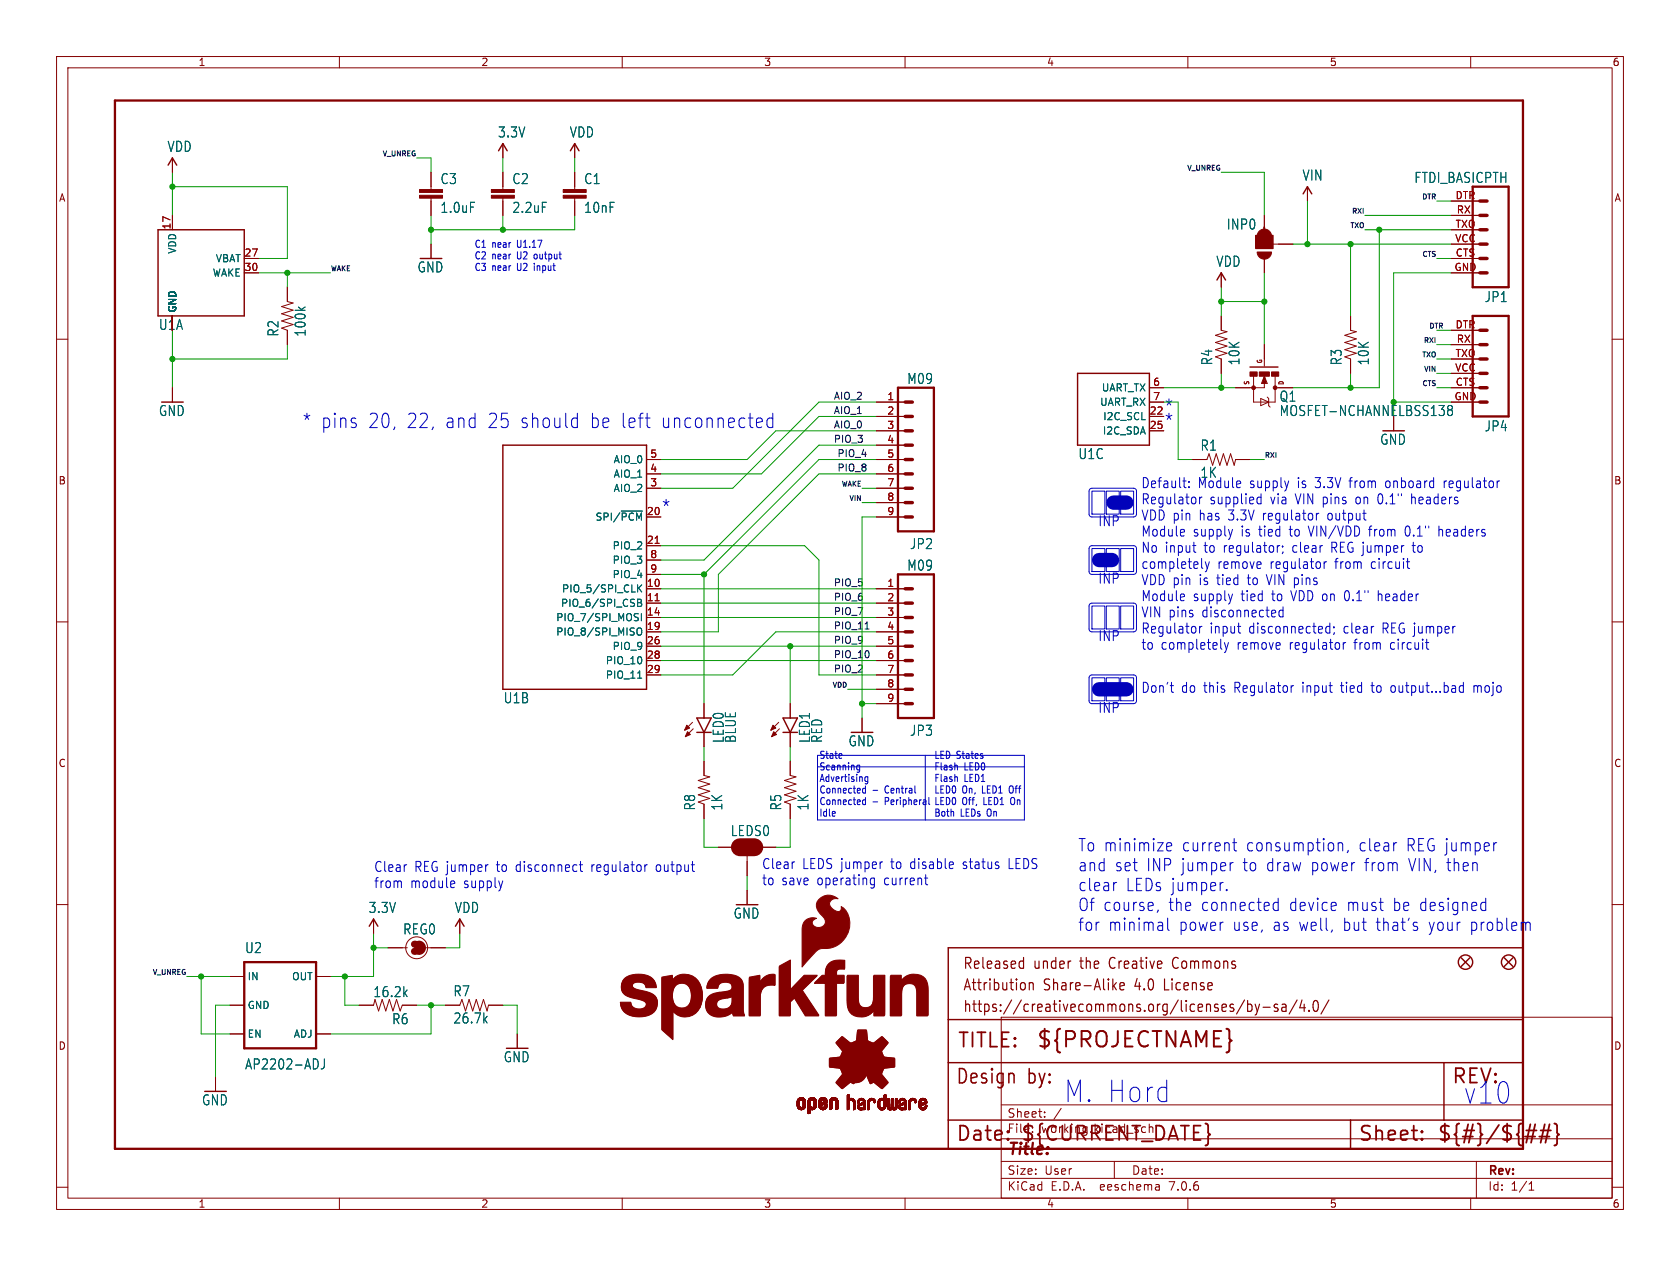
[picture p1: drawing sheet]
<svg xmlns="http://www.w3.org/2000/svg" width="297mm" height="224mm" viewBox="0 0 297 224" stroke-linecap="round" stroke-linejoin="round" font-family="sans-serif">
<defs><g id="words">
<g font-size="5.3" fill="#0000c2">
<text x="188" y="195.3">M. Hord</text>
<text x="258.6" y="195.6">v10</text>
</g>
<text font-size="3.8" fill="#840000" x="183.1" y="185.7">${PROJECTNAME}</text>
<g font-size="3.5" fill="#0000c2">
<text x="53.3" y="76">* pins</text>
<text x="65" y="76">20,</text>
<text x="71.8" y="76">22,</text>
<text x="78.6" y="76">and</text>
<text x="86.2" y="76">25 should</text>
<text x="104.3" y="76">be left</text>
<text x="116.9" y="76">unconnected</text>
<text x="256.5" y="192.1">REV:</text>
</g>
<g font-size="3.5" fill="#a90000">
<text x="205.7" y="73.4">*</text>
<text x="205.7" y="76">*</text>
<text x="116.8" y="91.2">*</text>
</g>
<g font-size="3.5" fill="#840000">
<text x="169.2" y="185.7">TITLE:</text>
<text x="168.9" y="192.1">Design</text>
<text x="181.6" y="192.1">by:</text>
<text x="168.9" y="202.2">Date:</text>
<text x="180.3" y="202.2">${CURRENT_DATE}</text>
<text x="240" y="202.2">Sheet:</text>
<text x="254" y="202.2">${#}/${##}</text>
</g>
<g font-size="3" fill="#0000c2">
<text x="190.5" y="150.8">To minimize</text>
<text x="190.5" y="154.3">and</text>
<text x="197" y="154.3">set</text>
<text x="202.7" y="154.3">INP jumper</text>
<text x="209" y="150.8">current</text>
<text x="219.8" y="154.3">to draw</text>
<text x="220.4" y="150.8">consumption,</text>
<text x="232" y="154.3">power</text>
<text x="240.4" y="150.8">clear</text>
<text x="241.6" y="154.3">from</text>
<text x="248.8" y="150.8">REG jumper</text>
<text x="249.5" y="154.3">VIN, then</text>
<text x="190.5" y="157.8">clear</text>
<text x="190.5" y="161.3">Of course,</text>
<text x="199" y="157.8">LEDs jumper.</text>
<text x="206.6" y="161.3">the</text>
<text x="212.4" y="161.3">connected</text>
<text x="228.1" y="161.3">device</text>
<text x="238.3" y="161.3">must</text>
<text x="246.5" y="161.3">be designed</text>
<text x="190.5" y="164.9">for</text>
<text x="195.9" y="164.9">minimal</text>
<text x="208.4" y="164.9">power</text>
<text x="218" y="164.9">use,</text>
<text x="225.1" y="164.9">as well,</text>
<text x="237.7" y="164.9">but</text>
<text x="243.6" y="164.9">that's</text>
<text x="253" y="164.9">your</text>
<text x="260.4" y="164.9">problem~{}</text>
</g>
<text font-size="2.8" fill="#840000" x="178" y="204.8">Title:</text>
<g font-size="2.7" fill="#840000">
<text x="170.2" y="171.7">Released</text>
<text x="182.7" y="171.7">under</text>
<text x="191.1" y="171.7">the</text>
<text x="196.5" y="171.7">Creative</text>
<text x="208" y="171.7">Commons</text>
<text x="170.2" y="175.5">Attribution</text>
<text x="170.2" y="179.3">https://creativecommons.org/licenses/by-sa/4.0/</text>
<text x="184.5" y="175.5">Share-Alike</text>
<text x="200.8" y="175.5">4.0</text>
<text x="206.2" y="175.5">License</text>
</g>
<g font-size="2.5" fill="#006464">
<text x="29.5" y="27.1">VDD</text>
<text x="87.9" y="24.5">3.3V</text>
<text x="100.6" y="24.5">VDD</text>
<text x="77.8" y="32.8">C3</text>
<text x="90.5" y="32.8">C2</text>
<text x="103.2" y="32.8">C1</text>
<text x="230.2" y="32.1">VIN</text>
<text x="249.9" y="32.6">FTDI_BASICPTH</text>
<text x="77.8" y="37.9">1.0uF</text>
<text x="90.5" y="37.9">2.2uF</text>
<text x="103.2" y="37.9">10nF</text>
<text x="216.8" y="40.8">INP0</text>
<text x="214.9" y="47.4">VDD</text>
<text x="73.7" y="48.4">GND</text>
<text x="262.4" y="53.7">JP1</text>
<text x="28" y="58.6">U1A</text>
<text x="49.4" y="59.6" transform="rotate(-90 49.4 59.6)">R2</text>
<text x="54.2" y="59.6" transform="rotate(-90 54.2 59.6)">100k</text>
<text x="214.5" y="64.7" transform="rotate(-90 214.5 64.7)">R4</text>
<text x="219.3" y="64.7" transform="rotate(-90 219.3 64.7)">10K</text>
<text x="237.4" y="64.7" transform="rotate(-90 237.4 64.7)">R3</text>
<text x="242.2" y="64.7" transform="rotate(-90 242.2 64.7)">10K</text>
<text x="160.3" y="68.1">M09</text>
<text x="28" y="73.8">GND</text>
<text x="226.1" y="73.8">MOSFET-NCHANNELBSS138</text>
<text x="262.4" y="76.5">JP4</text>
<text x="190.6" y="81.4">U1C</text>
<text x="212.1" y="79.9">R1</text>
<text x="243.9" y="78.9">GND</text>
<text x="212.1" y="84.7">1K</text>
<text x="160.3" y="101.2">M09</text>
<text x="160.8" y="97.3">JP2</text>
<text x="89" y="124.6">U1B</text>
<text x="128.2" y="131.5" transform="rotate(-90 128.2 131.5)">LED0</text>
<text x="130.3" y="131.5" transform="rotate(-90 130.3 131.5)">BLUE</text>
<text x="143.4" y="131.5" transform="rotate(-90 143.4 131.5)">LED1</text>
<text x="145.6" y="131.5" transform="rotate(-90 145.6 131.5)">RED</text>
<text x="160.8" y="130.4">JP3</text>
<text x="149.9" y="132.2">GND</text>
<text x="123.1" y="143.5" transform="rotate(-90 123.1 143.5)">R8</text>
<text x="127.9" y="143.5" transform="rotate(-90 127.9 143.5)">1K</text>
<text x="138.3" y="143.5" transform="rotate(-90 138.3 143.5)">R5</text>
<text x="143.1" y="143.5" transform="rotate(-90 143.1 143.5)">1K</text>
<text x="129.1" y="148.1">LEDS0</text>
<text x="65.1" y="161.7">3.3V</text>
<text x="80.3" y="161.7">VDD</text>
<text x="71.2" y="165.5">REG0</text>
<text x="129.6" y="162.7">GND</text>
<text x="43.2" y="168.8">U2</text>
<text x="65.9" y="176.6">16.2k</text>
<text x="80.1" y="176.4">R7</text>
<text x="69.2" y="181.4">R6</text>
<text x="80.1" y="181.2">26.7k</text>
<text x="43.2" y="189.4">AP2202-ADJ</text>
<text x="89" y="188.1">GND</text>
<text x="35.6" y="195.7">GND</text>
</g>
<text font-size="2.5" fill="#840000" x="226.1" y="71.3">Q1</text>
<g font-size="2.5" fill="#0000c2">
<text x="201.7" y="86.5">Default:</text>
<text x="201.7" y="89.3">Regulator</text>
<text x="211.8" y="86.5">Module</text>
<text x="213.8" y="89.3">supplied</text>
<text x="221" y="86.5">supply</text>
<text x="224.7" y="89.3">via</text>
<text x="229.2" y="89.3">VIN pins</text>
<text x="229.6" y="86.5">is 3.3V</text>
<text x="239" y="86.5">from</text>
<text x="240.1" y="89.3">on 0.1&quot;</text>
<text x="245.5" y="86.5">onboard</text>
<text x="250.2" y="89.3">headers</text>
<text x="255.9" y="86.5">regulator</text>
<text x="194.1" y="93.2">INP</text>
<text x="201.7" y="95">Module</text>
<text x="201.7" y="92.2">VDD pin</text>
<text x="210.9" y="95">supply</text>
<text x="212.1" y="92.2">has</text>
<text x="217.3" y="92.2">3.3V</text>
<text x="219.5" y="95">is tied</text>
<text x="223.5" y="92.2">regulator</text>
<text x="228.3" y="95">to</text>
<text x="231.8" y="95">VIN/VDD</text>
<text x="235.1" y="92.2">output</text>
<text x="242.6" y="95">from</text>
<text x="249.1" y="95">0.1&quot;</text>
<text x="255.2" y="95">headers</text>
<text x="201.7" y="97.9">No input</text>
<text x="201.7" y="100.8">completely</text>
<text x="212.9" y="97.9">to</text>
<text x="215.2" y="100.8">remove</text>
<text x="216.5" y="97.9">regulator;</text>
<text x="224.6" y="100.8">regulator</text>
<text x="228.8" y="97.9">clear</text>
<text x="235.8" y="97.9">REG jumper</text>
<text x="236.2" y="100.8">from</text>
<text x="242.7" y="100.8">circuit</text>
<text x="250.5" y="97.9">to</text>
<text x="194.1" y="103.4">INP</text>
<text x="201.7" y="106.5">Module</text>
<text x="201.7" y="103.6">VDD pin</text>
<text x="210.9" y="106.5">supply</text>
<text x="212.1" y="103.6">is tied</text>
<text x="219.5" y="106.5">tied</text>
<text x="220.9" y="103.6">to</text>
<text x="224.4" y="103.6">VIN pins</text>
<text x="225" y="106.5">to</text>
<text x="228.6" y="106.5">VDD on 0.1&quot;</text>
<text x="244.3" y="106.5">header</text>
<text x="194.1" y="113.5">INP</text>
<text x="201.7" y="109.3">VIN pins</text>
<text x="201.7" y="112.2">Regulator</text>
<text x="212.6" y="109.3">disconnected</text>
<text x="213.8" y="112.2">input</text>
<text x="220.8" y="112.2">disconnected;</text>
<text x="237.7" y="112.2">clear</text>
<text x="244.7" y="112.2">REG jumper</text>
<text x="201.7" y="115.1">to</text>
<text x="205.2" y="115.1">completely</text>
<text x="218.8" y="115.1">remove</text>
<text x="228.1" y="115.1">regulator</text>
<text x="239.7" y="115.1">from</text>
<text x="246.2" y="115.1">circuit</text>
<text x="201.7" y="122.7">Don't</text>
<text x="208.8" y="122.7">do this~{}Regulator</text>
<text x="230.5" y="122.7">input</text>
<text x="237.5" y="122.7">tied</text>
<text x="243.1" y="122.7">to</text>
<text x="246.6" y="122.7">output...bad</text>
<text x="261.4" y="122.7">mojo~{}</text>
<text x="194.1" y="126.2">INP</text>
<text x="66" y="154.4">Clear</text>
<text x="73.2" y="154.4">REG jumper</text>
<text x="88" y="154.4">to</text>
<text x="91.5" y="154.4">disconnect</text>
<text x="105" y="154.4">regulator</text>
<text x="116.6" y="154.4">output</text>
<text x="134.6" y="153.9">Clear</text>
<text x="141.8" y="153.9">LEDS jumper</text>
<text x="157.7" y="153.9">to</text>
<text x="161.2" y="153.9">disable</text>
<text x="170.7" y="153.9">status</text>
<text x="178.9" y="153.9">LEDS</text>
<text x="66" y="157.2">from</text>
<text x="72.5" y="157.2">module</text>
<text x="82" y="157.2">supply</text>
<text x="134.6" y="156.7">to</text>
<text x="138.2" y="156.7">save</text>
<text x="144.5" y="156.7">operating</text>
<text x="156.5" y="156.7">current</text>
</g>
<g font-size="2.1" fill="#840000">
<text x="178" y="197.9">Sheet:</text>
<text x="178" y="200.6">File:</text>
<text x="184.1" y="200.6">working.kicad_sch</text>
<text x="178" y="208">Size:</text>
<text x="184.7" y="208">User</text>
<text x="200" y="208">Date:</text>
<text x="263" y="208.2">Rev:</text>
<text x="178" y="210.8">KiCad</text>
<text x="185.7" y="210.8">E.D.A.</text>
<text x="194.6" y="210.8">eeschema</text>
<text x="207" y="210.8">7.0.6</text>
<text x="263" y="210.8">Id:</text>
<text x="267.1" y="210.8">1/1</text>
</g>
<g font-size="1.8" fill="#840000">
<text x="35" y="11.9">1</text>
<text x="85" y="11.9">2</text>
<text x="135" y="11.9">3</text>
<text x="185" y="11.9">4</text>
<text x="235" y="11.9">5</text>
<text x="285" y="11.9">6</text>
<text x="10.3" y="35.9">A</text>
<text x="285.3" y="35.9">A</text>
<text x="10.3" y="85.9">B</text>
<text x="285.3" y="85.9">B</text>
<text x="10.3" y="135.9">C</text>
<text x="285.3" y="135.9">C</text>
<text x="10.3" y="185.9">D</text>
<text x="285.3" y="185.9">D</text>
<text x="35" y="213.8">1</text>
<text x="85" y="213.8">2</text>
<text x="135" y="213.8">3</text>
<text x="185" y="213.8">4</text>
<text x="235" y="213.8">5</text>
<text x="285" y="213.8">6</text>
</g>
<g font-size="1.8" fill="#a90000">
<text x="257.2" y="35.3">DTR</text>
<text x="30.2" y="40.7" transform="rotate(-90 30.2 40.7)">17</text>
<text x="257.2" y="40.4">TXO</text>
<text x="257.4" y="37.8">RXI</text>
<text x="43.1" y="45.5">27</text>
<text x="257.2" y="42.9">VCC</text>
<text x="257.3" y="45.5">CTS</text>
<text x="43.1" y="48">30</text>
<text x="257" y="48">GND</text>
<text x="257.2" y="58.2">DTR</text>
<text x="257.2" y="65.8">VCC</text>
<text x="257.2" y="63.2">TXO</text>
<text x="257.4" y="60.7">RXI</text>
<text x="156.8" y="70.9">1</text>
<text x="203.8" y="68.3">6</text>
<text x="203.8" y="70.9">7</text>
<text x="257" y="70.9">GND</text>
<text x="257.3" y="68.3">CTS</text>
<text x="156.8" y="73.4">2</text>
<text x="156.8" y="75.9">3</text>
<text x="203.2" y="73.4">22</text>
<text x="203.2" y="75.9">25</text>
<text x="114.9" y="83.6">4</text>
<text x="114.9" y="81">5</text>
<text x="156.8" y="78.5">4</text>
<text x="156.8" y="81">5</text>
<text x="156.8" y="83.6">6</text>
<text x="114.9" y="86.1">3</text>
<text x="156.8" y="86.1">7</text>
<text x="156.8" y="88.6">8</text>
<text x="114.3" y="91.2">20</text>
<text x="156.8" y="91.2">9</text>
<text x="114.3" y="96.3">21</text>
<text x="114.9" y="98.8">8</text>
<text x="114.9" y="101.3">9</text>
<text x="114.3" y="103.9">10</text>
<text x="114.3" y="106.4">11</text>
<text x="156.8" y="103.9">1</text>
<text x="156.8" y="106.4">2</text>
<text x="114.3" y="109">14</text>
<text x="114.3" y="111.5">19</text>
<text x="156.8" y="109">3</text>
<text x="156.8" y="111.5">4</text>
<text x="114.3" y="114">26</text>
<text x="114.3" y="116.6">28</text>
<text x="114.3" y="119.1">29</text>
<text x="156.8" y="114">5</text>
<text x="156.8" y="116.6">6</text>
<text x="156.8" y="119.1">7</text>
<text x="156.8" y="121.7">8</text>
<text x="156.8" y="124.2">9</text>
</g>
<g font-size="1.8" fill="#006464">
<text x="31.3" y="45" transform="rotate(-90 31.3 45)">VDD</text>
<text x="38.1" y="46.6">VBAT</text>
<text x="37.5" y="49.1">WAKE</text>
<text x="31.3" y="55.4" transform="rotate(-90 31.3 55.4)">GND</text>
<text x="194.4" y="72">UART_RX</text>
<text x="194.7" y="69.4">UART_TX</text>
<text x="194.9" y="77.1">I2C_SDA</text>
<text x="194.9" y="74.5">I2C_SCL</text>
<text x="108.4" y="82.1">AIO_0</text>
<text x="108.4" y="87.2">AIO_2</text>
<text x="108.4" y="84.7">AIO_1</text>
<text x="105.2" y="92.3">SPI/~{PCM}</text>
<text x="108.2" y="97.4">PIO_2</text>
<text x="108.2" y="99.9">PIO_3</text>
<text x="99.1" y="107.5">PIO_6/SPI_CSB</text>
<text x="99.3" y="105">PIO_5/SPI_CLK</text>
<text x="108.2" y="102.5">PIO_4</text>
<text x="98.2" y="110.1">PIO_7/SPI_MOSI</text>
<text x="98.2" y="112.6">PIO_8/SPI_MISO</text>
<text x="107" y="117.7">PIO_10</text>
<text x="108.2" y="115.2">PIO_9</text>
<text x="107" y="120.2">PIO_11</text>
<text x="43.7" y="173.6">IN</text>
<text x="51.5" y="173.6">OUT</text>
<text x="43.7" y="178.7">GND</text>
<text x="43.7" y="183.7">EN</text>
<text x="51.8" y="183.7">ADJ</text>
</g>
<g font-size="1.8" fill="#0000c2">
<text x="83.8" y="43.9">C1</text>
<text x="83.8" y="46">C2</text>
<text x="87" y="43.9">near</text>
<text x="87" y="46">near</text>
<text x="91.6" y="43.9">U1.17</text>
<text x="91.6" y="46">U2</text>
<text x="94.8" y="46">output</text>
<text x="83.8" y="48">C3</text>
<text x="87" y="48">near</text>
<text x="91.6" y="48">U2</text>
<text x="94.8" y="48">input</text>
<text x="144.8" y="134.3">State</text>
<text x="144.8" y="136.4">Scanning</text>
<text x="165.1" y="134.3">LED States</text>
<text x="165.1" y="136.4">Flash</text>
<text x="170.5" y="136.4">LED0</text>
<text x="144.8" y="138.4">Advertising</text>
<text x="144.8" y="140.4">Connected</text>
<text x="144.8" y="142.5">Connected</text>
<text x="154.2" y="140.4">-</text>
<text x="154.2" y="142.5">-</text>
<text x="156.6" y="140.4">Central</text>
<text x="156.6" y="142.5">Peripheral</text>
<text x="165.1" y="138.4">Flash</text>
<text x="165.1" y="140.4">LED0</text>
<text x="165.1" y="142.5">LED0</text>
<text x="170.1" y="140.4">On,</text>
<text x="170.1" y="142.5">Off,</text>
<text x="170.5" y="138.4">LED1</text>
<text x="173.8" y="140.4">LED1</text>
<text x="174.1" y="142.5">LED1</text>
<text x="178.8" y="140.4">Off</text>
<text x="179.1" y="142.5">On</text>
<text x="144.8" y="144.5">Idle</text>
<text x="165.1" y="144.5">Both</text>
<text x="169.8" y="144.5">LEDs On</text>
</g>
<g font-size="1.7" fill="#0f0f0f">
<text x="147.3" y="70.8">AIO_2</text>
<text x="147.3" y="73.3">AIO_1</text>
<text x="147.3" y="75.9">AIO_0</text>
<text x="147.3" y="78.4">PIO_3</text>
<text x="148" y="83.5">PIO_8</text>
<text x="148" y="80.9">PIO_4</text>
<text x="147.3" y="103.8">PIO_5</text>
<text x="147.3" y="106.3">PIO_6</text>
<text x="147.3" y="108.9">PIO_7</text>
<text x="147.3" y="111.4">PIO_11</text>
<text x="147.3" y="114">PIO_9</text>
<text x="147.3" y="119">PIO_2</text>
<text x="147.3" y="116.5">PIO_10</text>
</g>
<g font-size="1.2" fill="#0f0f0f">
<text x="67.5" y="27.7">V_UNREG</text>
<text x="209.7" y="30.2">V_UNREG</text>
<text x="251.3" y="35.3">DTR</text>
<text x="238.6" y="40.4">TXO</text>
<text x="238.9" y="37.9">RXI</text>
<text x="251.3" y="45.5">CTS</text>
<text x="58.4" y="48">WAKE</text>
<text x="252.5" y="58.2">DTR</text>
<text x="251.3" y="63.3">TXO</text>
<text x="251.6" y="60.7">RXI</text>
<text x="251.6" y="65.8">VIN</text>
<text x="251.3" y="68.3">CTS</text>
<text x="223.5" y="81">RXI</text>
<text x="148.6" y="86.1">WAKE</text>
<text x="150" y="88.7">VIN</text>
<text x="147" y="121.7">VDD</text>
<text x="26.9" y="172.5">V_UNREG</text>
</g>
<g font-size="1.1" fill="#840000">
<text x="223.3" y="64.4" transform="rotate(-90 223.3 64.4)">G</text>
<text x="221" y="68.2" transform="rotate(-90 221 68.2)">S</text>
<text x="227.1" y="68.2" transform="rotate(-90 227.1 68.2)">D</text>
</g>
</g></defs>
<g fill="none" stroke="#840000" stroke-width=".18">
<path d="M10 10h277v203.9h-277zM12 12h273v199.9h-273zM60 10v2M110 10v2M160 10v2M210 10v2M260 10v2M30.5 27.9v2.6M30.5 38.1v2.5M76.2 30.5v3M76.2 35.1v3M88.9 25.4v2.5"/>
<path d="M88.9 30.5v3M88.9 35.1v3M101.6 25.4v2.5M101.6 30.5v3M101.6 35.1v3M223.5 38.1v2.5M231.1 33v2.6M256.5 35.6h5.1M256.5 38.1h5.1M10 60h2M30.5 55.9v2.5M43.2 45.7h2.5"/>
<path d="M43.2 48.3h2.5M50.8 50.8v2.5l1 .3-2 .6 2 .7-2 .6 2 .6-2 .7 2 .6-2 .6 1 .4v2.6M76.2 43.2v2.5M215.9 48.3v2.5M215.9 55.9v2.5l1 .3-2 .6 2 .6-2 .7 2 .6-2 .6 2 .7-2 .6 1 .4v2.5M222.2 42.5h2.6v1.3h-2.6zM223.5 45.7v2.6M224.8 43.2h3.8M238.8 55.9v2.5l1 .3-2.1 .6 2.1 .6-2.1 .7 2.1 .6-2.1 .6 2.1 .7-2.1 .6 1.1 .4v2.5M256.5 43.2h5.1M256.5 58.4h5.1M256.5 45.7h5.1"/>
<path d="M256.5 48.3h5.1M256.5 40.6h5.1M285 60h2M30.5 68.6v2.5M154.9 71.1h5.1M154.9 73.7h5.1M154.9 76.2h5.1M154.9 78.7h5.1M203.2 68.6h2.5M203.2 71.1h2.5M203.2 73.7h2.5M203.2 76.2h2.5"/>
<path d="M221.6 66.5v4.6h3.8M222.9 70.5l1.4 .6-1.4 .7zM223.5 61v3.8M223.5 67.7v.9h-5.1M223.5 66.5l.5 1.3h-1zM224 70.2l.3 .3v1.3l.2 .2M225.4 66.6v2M246.4 73.7v2.5M256.5 68.6h5.1M256.5 71.1h5.1M256.5 61h5.1M256.5 63.5h5.1"/>
<path d="M256.5 66h5.1M114.3 91.4h2.5M114.3 96.5h2.5M114.3 86.4h2.5M114.3 83.8h2.5M114.3 81.3h2.5M114.3 99.1h2.5M154.9 91.4h5.1M154.9 86.4h5.1M154.9 83.8h5.1M154.9 81.3h5.1M154.9 88.9h5.1"/>
<path d="M210.8 81.3h2.6l.3-1 .7 2 .6-2 .6 2 .7-2 .6 2 .7-2 .6 2 .2-1h2.6M10 110h2M114.3 104.1h2.5M114.3 106.7h2.5M114.3 109.2h2.5M114.3 111.8h2.5M114.3 114.3h2.5M114.3 116.8h2.5M114.3 119.4h2.5M114.3 101.6h2.5M154.9 104.1h5.1M154.9 106.7h5.1"/>
<path d="M154.9 109.2h5.1M154.9 111.8h5.1M154.9 114.3h5.1M154.9 116.8h5.1M154.9 119.4h5.1M285 110h2M122.4 127.8l-1.4 1.4M122.6 128.9l-1.4 1.4M124.5 134.6v2.6l1 .2-2.1 .6 2.1 .7-2.1 .6 2.1 .7-2.1 .6 2.1 .6-2.1 .7 1.1 .3v2.6M124.5 124.5v2.5M124.5 129.5v2.6M137.7 127.8l-1.4 1.4"/>
<path d="M137.8 128.9l-1.4 1.4M139.7 134.6v2.6l1 .2-2 .6 2 .7-2 .6 2 .7-2 .6 2 .6-2 .7 1 .3v2.6M139.7 124.5v2.5M139.7 129.5v2.6M152.4 127v2.5M154.9 121.9h5.1M154.9 124.5h5.1M10 160h2M127 149.9h2.5M131.4 148.6v2.5h1.3v-2.5M132.1 151.1v3.8M132.1 157.5v2.5"/>
<path d="M134.6 149.9h2.6M285 160h2M40.6 177.8h2.6M40.6 172.7h2.6M55.9 172.7h2.5M63.5 177.8h2.5l.3-1 .6 2 .7-2 .6 2 .6-2 .7 2 .6-2 .6 2 .4-1h2.6M66 162.6v2.5M68.6 167.6h3.4M75.3 167.6h3.4M78.7 177.8h2.6l.4-1 .6 2 .6-2 .7 2 .6-2 .6 2 .7-2 .6 2 .3-1h2.5M81.3 162.6v2.5M177 179.9h108v32h-108z"/>
<path d="M38.1 190.5v2.5M40.6 182.9h2.6M55.9 182.9h2.5M91.4 182.9v2.5M177 195.4h108M184.7 197.5v.1M184.7 196.7v.1M187.6 196l-1.3 2M10 210h2M60 211.9v2M110 211.9v2M160 211.9v2"/>
<path d="M177 208.4h108M177 205.4h108M177 201.4h108M197 205.4v3M204.9 209.6l.1 .9M205 210.4l-.2 .1M205 209.9h-.2M210 211.9v2M260 211.9v2M261 205.4v6.5M270.3 210.5h.9M270.3 209.4l.4-.4v1.5"/>
<path d="M285 210h2"/>
<circle cx="73.7" cy="167.6" r="1.93"/>
</g>
<path d="M73.3 167a.64 .64 0 0 1 .6 .6 .64 .64 0 0 1-.6 .7M74 167a.64 .64 0 0 1 .7 .6 .64 .64 0 0 1-.7 .7" fill="none" stroke="#840000" stroke-width="1.3"/>
<g fill="none" stroke="#006464" stroke-width=".18">
<path d="M256.2 72.5l-.3-.4 .3-.4 .4 .1 .2 .3-.3 .4M256.2 72.5l-.3 .3 .1 .5 .2 .2 .4-.1 .2-.2v-.4l-.3-.3M256.2 72.5h.3M109.8 90.4h3.8M112.4 109.1l.3 .2 .1 .3-.2 .2h-.3M112.4 108.5l.4 .1M112.6 111.5a.42 .42 0 0 1 .4-.4 .42 .42 0 0 1 .4 .4v.4a.42 .42 0 0 1-.4 .5 .42 .42 0 0 1-.4-.5M112.7 103.4v1.3M112.7 106h.4l.3 .2-.3 .4 .3 .1v.3l-.2 .3h-.5zM112.7 106.6h.4M112.7 120h.7M112.9 104l.5 .7"/>
<path d="M113.4 108.5v1.3M113.4 103.4l-.7 .8M71.5 175.6l.5 .7M72 175.1l-.6 .7M86.1 179.8l-.6 .6M56 187.4l.3 .7-.1 .5-.2 .4M57.3 187.3v1.3a.5 .5 0 0 1-.5 .5M85.7 180.3l.4 .6"/>
</g>
<g fill="none" stroke="#840000" stroke-width=".25">
<path d="M29.7 29.2l.8-1.3 .7 1.3M88.1 26.7l.8-1.3 .8 1.3M100.8 26.7l.8-1.3 .8 1.3M230.4 34.3l.7-1.3 .8 1.3M27.9 40.6h15.3v15.3h-15.3zM215.1 49.5l.8-1.2 .8 1.2M88.9 78.7h25.4v43.2h-25.4zM190.5 66h12.7v12.7h-12.7zM221 64.9h4.9M123.2 129.5h2.5M123.2 127h2.5l-1.2 2.5zM138.4 129.5h2.6"/>
<path d="M138.4 127h2.6l-1.3 2.5zM65.3 163.8l.7-1.2 .8 1.2M80.5 163.8l.8-1.2 .7 1.2M167.6 167.6h101.6v35.6h-101.6zM258.3 169.4l1.5 1.5M259.8 169.4l-1.5 1.5M265.9 169.4l1.6 1.5M267.5 169.4l-1.6 1.5M167.6 198.1h101.6M167.6 180.3h101.6M167.6 188h101.6M238.8 198.1v5.1"/>
<path d="M255.3 188v10.1"/>
<circle cx="259.1" cy="170.2" r="1.27"/>
<circle cx="266.7" cy="170.2" r="1.27"/>
</g>
<g fill="#840000" stroke="#840000" stroke-width=".18">
<path d="M122.2 176.2h2l-.1 .7-.4 1.3-1.7-.8z"/>
<path d="M137.8 171l1.9-1v5.2l2.4-2.6h2.3l-2.6 2.6 2.9 4.5h-2.3l-2-3.2-.7 .8v2.4h-1.9z"/>
<path d="M127.1 175.6l1.3-.1 .2 1-1.1 .2z"/>
<path d="M132.5 173l1.8-.4v1.4a2.32 2.32 0 0 1 2.7-1.5v1.8h-.2a2.5 2.5 0 0 0-2 .6 7.1 7.1 0 0 0-.4 3.6v1.2h-2z"/>
<path d="M149.7 172.6h2v2a7.8 7.8 0 0 0 .3 3.3 1.42 1.42 0 0 0 1.6 .3 1.42 1.42 0 0 0 .8-1.4v-4.2h2l-.1 7.1h-1.8v-1a2.67 2.67 0 0 1-4.5 0 20.6 20.6 0 0 1-.3-5z"/>
<path d="M157.4 172.6h1.8v1a2.66 2.66 0 0 1 4.5 .1 18.3 18.3 0 0 1 .3 4.4v1.6h-1.9v-2a7.8 7.8 0 0 0-.3-3.3 1.42 1.42 0 0 0-1.6-.3 1.42 1.42 0 0 0-.9 1.4v4.2h-1.9z"/>
<path d="M117 173l1.9-.4v.9a2.87 2.87 0 0 1 2.9-1 2.87 2.87 0 0 1 2.2 2.3l.2 1.4h-2a1.86 1.86 0 0 0-2.1-2.2 2.25 2.25 0 0 0-1.2 2.6 1.64 1.64 0 0 0 1.2 1.8 1.64 1.64 0 0 0 1.9-1l1.7 .8a2.8 2.8 0 0 1-4.7 .6v5.1l-2-1.7z"/>
<path d="M110.4 173.2a4.4 4.4 0 0 1 5 0l.5 .9 .1 .6h-1.8a1.32 1.32 0 0 0-1.9-.9 .65 .65 0 0 0-.5 .7 .65 .65 0 0 0 .7 .6l.3 .1a6.2 6.2 0 0 1 3 1.1 2.22 2.22 0 0 1-1.6 3.4 4 4 0 0 1-4.2-1.1l-.3-1.2h1.8a1.54 1.54 0 0 0 2.5 .9l.2-.2a.8 .8 0 0 0 0-.8 .8 .8 0 0 0-.8-.4 7.5 7.5 0 0 1-3.1-1.1 1.96 1.96 0 0 1 .1-2.6z"/>
<path d="M146.5 170.6a4.3 4.3 0 0 1 2.8-.6v1.4h-.4a.91 .91 0 0 0-.9 .3 .91 .91 0 0 0-.2 .9h1.4v1.3h-1.4v5.8h-1.9v-5.8h-1.9l.8-.8a1.45 1.45 0 0 1 1.1-.5v-.2a2.66 2.66 0 0 1 .6-1.8z"/>
<path d="M125.6 173.3a4.8 4.8 0 0 1 5.3 0 3.8 3.8 0 0 1 .5 2.5v2.8l.2 1.1h-1.3a.56 .56 0 0 1-.6-.1 .56 .56 0 0 1-.2-.6 3.3 3.3 0 0 1-4.4 .1 2.12 2.12 0 0 1 1.6-3.4l.4-.1 .4 1.1a.95 .95 0 0 0-.8 1.2 .95 .95 0 0 0 1.2 .7 1.6 1.6 0 0 0 1.5-2v-.4l-.8 .3-.2-1 .3-.1a.85 .85 0 0 0 .7-1.1 .85 .85 0 0 0-1.1-.6 1.15 1.15 0 0 0-1.4 1.1h-1.9l.2-.9z"/>
<path d="M86.9 34.5h4v.6h-4z"/>
<path d="M86.9 33.5h4v.5h-4z"/>
<path d="M74.2 34.5h4v.6h-4z"/>
<path d="M74.2 33.5h4v.5h-4z"/>
<path d="M99.6 34.5h4v.6h-4z"/>
<path d="M99.6 33.5h4v.5h-4z"/>
<path d="M222.6 40.9a1.27 1.27 0 0 1 1.4-.3 1.27 1.27 0 0 1 .8 1.2h-2.6l.1-.5z"/>
<path d="M222.2 42.5h2.6v1.3h-2.6z"/>
<path d="M222.2 44.6h2.6a1.27 1.27 0 0 1-1.3 1.2 1.27 1.27 0 0 1-1.3-1.2z"/>
<path d="M133.5 148.6a1.27 1.27 0 0 1 1.2 1.3 1.27 1.27 0 0 1-1.2 1.2z"/>
<path d="M131.4 148.6h1.3v2.5h-1.3z"/>
<path d="M129.8 149l.4-.3 .5-.1v2.5a1.27 1.27 0 0 1-1.2-.8 1.27 1.27 0 0 1 .3-1.3z"/>
<path d="M140.9 195.6h.4z"/>
<path d="M140.9 195.5l.4 .1z"/>
<path d="M140.9 195.5h.4z"/>
<path d="M140.9 195.4l.4 .1z"/>
<path d="M140.9 195.4h.4z"/>
<path d="M140.9 195.3l.4 .1z"/>
<path d="M140.9 195.3h.4z"/>
<path d="M140.9 195.2l.4 .1z"/>
<path d="M140.9 195.2h.4z"/>
<path d="M140.9 195.1l.4 .1z"/>
<path d="M140.9 195.1h.4z"/>
<path d="M140.9 195l.4 .1z"/>
<path d="M140.9 195h.4z"/>
<path d="M140.9 194.9l.4 .1z"/>
<path d="M140.9 194.9h.4z"/>
<path d="M140.9 194.8l.4 .1z"/>
<path d="M140.9 194.8h.4z"/>
<path d="M141 195.6l.4 .1z"/>
<path d="M141 195.6h.4z"/>
<path d="M141 195.6h.3z"/>
<path d="M141 194.8h.3z"/>
<path d="M141 194.7l.4 .1z"/>
<path d="M141 194.7h.4z"/>
<path d="M141 195.8h.4z"/>
<path d="M141 195.7l.4 .1z"/>
<path d="M141 195.7h.4z"/>
<path d="M141 195.8h.5z"/>
<path d="M141 194.6l.4 .1z"/>
<path d="M141 194.6h.4z"/>
<path d="M141 194.6h.5z"/>
<path d="M141 195.8l.5 .1z"/>
<path d="M141 195.9h.5z"/>
<path d="M141 195.9h.6z"/>
<path d="M141 194.5l.5 .1z"/>
<path d="M141 194.5h.6z"/>
<path d="M141 195.9h1.3z"/>
<path d="M141 194.5h1.3z"/>
<path d="M141.1 195.9l1.2 .1z"/>
<path d="M141.1 195.9h1.2z"/>
<path d="M141.1 194.5h1.2z"/>
<path d="M141.1 196h1.2z"/>
<path d="M141.1 194.4l1.2 .1z"/>
<path d="M141.1 194.4h1.2z"/>
<path d="M141.1 194.4h1.1z"/>
<path d="M141.1 196h1.1z"/>
<path d="M141.1 196.1h1.1z"/>
<path d="M141.1 196l1.1 .1z"/>
<path d="M141.2 196.1h1z"/>
<path d="M141.2 194.4h1z"/>
<path d="M141.2 194.3l1 .1z"/>
<path d="M141.2 194.3h1z"/>
<path d="M141.2 196.1h.9z"/>
<path d="M141.2 194.3h.9z"/>
<path d="M141.3 194.3h.8z"/>
<path d="M141.3 196.1l.8 .1z"/>
<path d="M141.3 196.2h.8z"/>
<path d="M141.3 196.2h.7z"/>
<path d="M141.3 194.2l.8 .1z"/>
<path d="M141.3 194.2h.7z"/>
<path d="M141.4 196.2h.6z"/>
<path d="M141.4 194.2h.6z"/>
<path d="M141.4 196.2h.5z"/>
<path d="M141.4 194.2h.5z"/>
<path d="M141.5 196.2h.4z"/>
<path d="M141.5 194.2h.4z"/>
<path d="M141.5 196.2l.3 .1z"/>
<path d="M141.5 194.2h.3z"/>
<path d="M141.5 196.3h.3z"/>
<path d="M141.6 196.3h.2z"/>
<path d="M141.6 194.1l.2 .1z"/>
<path d="M141.7 194.5h.6z"/>
<path d="M141.8 195.9h.5z"/>
<path d="M141.8 194.5l.5 .1z"/>
<path d="M141.8 194.6h.5z"/>
<path d="M141.8 195.8l.5 .1z"/>
<path d="M141.8 195.8h.5z"/>
<path d="M141.9 195.8h.5z"/>
<path d="M141.9 194.6h.4z"/>
<path d="M141.9 194.6h.5z"/>
<path d="M141.9 195.7l.5 .1z"/>
<path d="M141.9 194.7h.5z"/>
<path d="M141.9 194.6l.5 .1z"/>
<path d="M142 195.7h.4z"/>
<path d="M142 194.7h.4z"/>
<path d="M142 195.6l.4 .1z"/>
<path d="M142 195.6h.4z"/>
<path d="M142 194.8h.4z"/>
<path d="M142 194.7l.4 .1z"/>
<path d="M142 195.5l.4 .1z"/>
<path d="M142 195.5h.4z"/>
<path d="M142 195.4l.4 .1z"/>
<path d="M142 195.4h.4z"/>
<path d="M142 195.3l.4 .1z"/>
<path d="M142 195.3h.4z"/>
<path d="M142 195.2l.4 .1z"/>
<path d="M142 195.2h.4z"/>
<path d="M142 195.1l.4 .1z"/>
<path d="M142 195.1h.4z"/>
<path d="M142 195l.4 .1z"/>
<path d="M142 195h.4z"/>
<path d="M142 194.9l.4 .1z"/>
<path d="M142 194.9h.4z"/>
<path d="M142 194.8l.4 .1z"/>
<path d="M142.9 196.9h.2z"/>
<path d="M142.9 196.9h.3z"/>
<path d="M142.9 196.8l.3 .1z"/>
<path d="M142.9 196.8h.3z"/>
<path d="M142.9 196.7l.3 .1z"/>
<path d="M142.9 196.7h.3z"/>
<path d="M142.9 196.6l.3 .1z"/>
<path d="M142.9 196.6h.3z"/>
<path d="M142.9 196.5l.3 .1z"/>
<path d="M142.9 196.5h.3z"/>
<path d="M142.9 196.4l.3 .1z"/>
<path d="M142.9 196.4h.3z"/>
<path d="M142.9 196.3l.3 .1z"/>
<path d="M142.9 196.3h.3z"/>
<path d="M142.9 196.2l.3 .1z"/>
<path d="M142.9 196.2h.4z"/>
<path d="M142.9 196.2h1z"/>
<path d="M142.9 196.2h1.1z"/>
<path d="M142.9 196.1l1.1 .1z"/>
<path d="M142.9 196.1h1.1z"/>
<path d="M142.9 196.1h1.2z"/>
<path d="M142.9 196l1.2 .1z"/>
<path d="M142.9 196h1.2z"/>
<path d="M142.9 196h1.3z"/>
<path d="M142.9 195.9l1.3 .1z"/>
<path d="M142.9 195.9h1.3z"/>
<path d="M142.9 195.9h.6z"/>
<path d="M142.9 195.8l.5 .1z"/>
<path d="M142.9 195.8h.5z"/>
<path d="M142.9 195.8h.4z"/>
<path d="M142.9 195.7l.4 .1z"/>
<path d="M142.9 195.7h.4z"/>
<path d="M142.9 195.6l.3 .1z"/>
<path d="M142.9 195.6h.3z"/>
<path d="M142.9 195.5l.3 .1z"/>
<path d="M142.9 195.5h.3z"/>
<path d="M142.9 195.4l.3 .1z"/>
<path d="M142.9 195.4h.3z"/>
<path d="M142.9 195.3l.3 .1z"/>
<path d="M142.9 195.3h.3z"/>
<path d="M142.9 195.2l.3 .1z"/>
<path d="M142.9 195.2h.3z"/>
<path d="M142.9 195.1l.3 .1z"/>
<path d="M142.9 195.1h.3z"/>
<path d="M142.9 195l.3 .1z"/>
<path d="M142.9 195h.3z"/>
<path d="M142.9 194.9l.3 .1z"/>
<path d="M142.9 194.9h.3z"/>
<path d="M142.9 194.8l.3 .1z"/>
<path d="M142.9 194.8h.3z"/>
<path d="M142.9 194.7l.4 .1z"/>
<path d="M142.9 194.7h.4z"/>
<path d="M142.9 196.9h.1z"/>
<path d="M142.9 196.9l.1 .1z"/>
<path d="M142.9 197h.1z"/>
<path d="M142.9 194.6l.4 .1z"/>
<path d="M142.9 194.6h.4z"/>
<path d="M142.9 194.6h.5z"/>
<path d="M142.9 194.5l.6 .1z"/>
<path d="M142.9 194.5h.6z"/>
<path d="M142.9 194.5h1.3z"/>
<path d="M143 194.5h1.2z"/>
<path d="M143 194.4l1.2 .1z"/>
<path d="M143 194.4h1.2z"/>
<path d="M143 194.4h1.1z"/>
<path d="M143.1 194.4h1z"/>
<path d="M143.1 194.3l1 .1z"/>
<path d="M143.1 194.3h1z"/>
<path d="M143.1 194.3h.9z"/>
<path d="M143.2 194.3h.8z"/>
<path d="M143.2 194.2l.8 .1z"/>
<path d="M143.2 194.2h.7z"/>
<path d="M143.3 194.2h.6z"/>
<path d="M143.3 196.2h.5z"/>
<path d="M143.3 194.2h.5z"/>
<path d="M143.4 196.2h.4z"/>
<path d="M143.4 194.2h.4z"/>
<path d="M143.4 196.2l.4 .1z"/>
<path d="M143.4 194.2h.3z"/>
<path d="M143.5 196.3h.2z"/>
<path d="M143.5 194.1l.2 .1z"/>
<path d="M143.6 194.5h.6z"/>
<path d="M143.7 195.9h.5z"/>
<path d="M143.7 195.9h.6z"/>
<path d="M143.7 194.5l.6 .1z"/>
<path d="M143.7 194.6h.6z"/>
<path d="M143.7 195.8l.6 .1z"/>
<path d="M143.8 195.8h.5z"/>
<path d="M143.8 194.6h.5z"/>
<path d="M143.8 194.7h.5z"/>
<path d="M143.8 194.6l.5 .1z"/>
<path d="M143.9 195.7l.4 .1z"/>
<path d="M143.9 195.7h.4z"/>
<path d="M143.9 194.7h.4z"/>
<path d="M143.9 195.6l.4 .1z"/>
<path d="M143.9 194.8h.4z"/>
<path d="M143.9 194.7l.4 .1z"/>
<path d="M143.9 195.6h.4z"/>
<path d="M143.9 195.5l.4 .1z"/>
<path d="M143.9 195.5h.4z"/>
<path d="M143.9 195.4l.4 .1z"/>
<path d="M143.9 195.4h.4z"/>
<path d="M143.9 195.3l.4 .1z"/>
<path d="M143.9 195.3h.4z"/>
<path d="M143.9 195.2l.4 .1z"/>
<path d="M143.9 195.2h.4z"/>
<path d="M143.9 195.1l.4 .1z"/>
<path d="M143.9 195.1h.4z"/>
<path d="M143.9 195l.4 .1z"/>
<path d="M143.9 195h.4z"/>
<path d="M143.9 194.9l.4 .1z"/>
<path d="M143.9 194.9h.4z"/>
<path d="M143.9 194.8l.4 .1z"/>
<path d="M144.8 195.7h.4z"/>
<path d="M144.8 195.6l.4 .1z"/>
<path d="M144.8 195.6h.4z"/>
<path d="M144.8 195.5l.4 .1z"/>
<path d="M144.8 195.5h.4z"/>
<path d="M144.8 195.5h.5z"/>
<path d="M144.8 195.5h.6z"/>
<path d="M144.8 195.4l.6 .1z"/>
<path d="M144.8 195.4h.6z"/>
<path d="M144.8 195.4h.7z"/>
<path d="M144.8 195.4h.8z"/>
<path d="M144.8 195.3l.8 .1z"/>
<path d="M144.8 195.3h.9z"/>
<path d="M144.8 195.3h1z"/>
<path d="M144.8 195.2l1.1 .1z"/>
<path d="M144.8 195.2h1.1z"/>
<path d="M144.8 195.2h1.2z"/>
<path d="M144.8 195.1l1.3 .1z"/>
<path d="M144.8 195.1h1.3z"/>
<path d="M144.8 195.1h1.4z"/>
<path d="M144.8 195.1h.4z"/>
<path d="M144.8 195.1h.3z"/>
<path d="M144.8 195l.3 .1z"/>
<path d="M144.8 195h.3z"/>
<path d="M144.8 194.9l.3 .1z"/>
<path d="M144.8 194.9h.3z"/>
<path d="M144.8 194.8l.4 .1z"/>
<path d="M144.8 194.8h.4z"/>
<path d="M144.8 194.7l.4 .1z"/>
<path d="M144.8 194.7h.4z"/>
<path d="M144.8 195.8h.5z"/>
<path d="M144.8 195.8h.4z"/>
<path d="M144.8 195.7l.4 .1z"/>
<path d="M144.8 194.6l.4 .1z"/>
<path d="M144.8 194.6h.5z"/>
<path d="M144.8 195.9h.6z"/>
<path d="M144.8 195.8l.6 .1z"/>
<path d="M144.8 194.6h.6z"/>
<path d="M144.8 194.5l.6 .1z"/>
<path d="M144.8 195.9h1.3z"/>
<path d="M144.8 194.5h.6z"/>
<path d="M144.9 195.9h1.2z"/>
<path d="M144.9 194.5h1.2z"/>
<path d="M144.9 195.9l1.2 .1z"/>
<path d="M144.9 196h1.2z"/>
<path d="M144.9 194.4l1.2 .1z"/>
<path d="M144.9 194.4h1.2z"/>
<path d="M144.9 196h1.1z"/>
<path d="M145 196h1z"/>
<path d="M145 194.4h1z"/>
<path d="M145 196l1 .1z"/>
<path d="M145 196.1h1z"/>
<path d="M145 194.3l1 .1z"/>
<path d="M145 194.3h1z"/>
<path d="M145 196.1h.9z"/>
<path d="M145.1 194.3h.9z"/>
<path d="M145.1 196.1h.8z"/>
<path d="M145.1 194.3h.8z"/>
<path d="M145.1 196.1l.8 .1z"/>
<path d="M145.1 196.2h.8z"/>
<path d="M145.1 194.2l.8 .1z"/>
<path d="M145.1 194.2h.8z"/>
<path d="M145.1 194.2h.7z"/>
<path d="M145.2 196.2h.6z"/>
<path d="M145.2 194.2h.6z"/>
<path d="M145.2 195.1h1z"/>
<path d="M145.3 195.1h.9z"/>
<path d="M145.3 194.2h.4z"/>
<path d="M145.3 196.2h.4z"/>
<path d="M145.3 196.2l.3 .1z"/>
<path d="M145.4 196.3h.2z"/>
<path d="M145.4 195l.8 .1z"/>
<path d="M145.4 194.2h.2z"/>
<path d="M145.4 195h.8z"/>
<path d="M145.4 194.1l.2 .1z"/>
<path d="M145.5 195h.7z"/>
<path d="M145.6 195h.6z"/>
<path d="M145.6 194.5h.5z"/>
<path d="M145.6 195.9h.5z"/>
<path d="M145.6 194.9l.6 .1z"/>
<path d="M145.6 194.5l.6 .1z"/>
<path d="M145.6 194.9h.6z"/>
<path d="M145.6 194.6h.6z"/>
<path d="M145.6 195.8l.5 .1z"/>
<path d="M145.7 195.8h.5z"/>
<path d="M145.7 194.9h.5z"/>
<path d="M145.7 194.6h.5z"/>
<path d="M145.7 194.7h.5z"/>
<path d="M145.7 194.6l.5 .1z"/>
<path d="M145.8 195.8h.4z"/>
<path d="M145.8 194.7h.4z"/>
<path d="M145.8 194.9h.4z"/>
<path d="M145.8 195.7l.4 .1z"/>
<path d="M145.8 195.7h.4z"/>
<path d="M145.8 194.8l.4 .1z"/>
<path d="M145.8 194.8h.4z"/>
<path d="M145.8 194.7l.4 .1z"/>
<path d="M145.8 195.6l.4 .1z"/>
<path d="M145.8 195.6h.4z"/>
<path d="M145.9 195.6h.3z"/>
<path d="M145.9 195.5l.3 .1z"/>
<path d="M145.9 195.5h.3z"/>
<path d="M145.9 195.4l.3 .1z"/>
<path d="M145.9 195.4h.3z"/>
<path d="M146 195.4h.2z"/>
<path d="M146.1 195.4h.1z"/>
<path d="M146.7 196.2h.2z"/>
<path d="M146.7 196.2h.3z"/>
<path d="M146.7 196.1l.3 .1z"/>
<path d="M146.7 196.1h.3z"/>
<path d="M146.7 196.1h.4z"/>
<path d="M146.7 196l.4 .1z"/>
<path d="M146.7 196h.4z"/>
<path d="M146.7 195.9l.4 .1z"/>
<path d="M146.7 195.9h.4z"/>
<path d="M146.7 195.8l.4 .1z"/>
<path d="M146.7 195.8h.4z"/>
<path d="M146.7 195.7l.4 .1z"/>
<path d="M146.7 195.7h.4z"/>
<path d="M146.7 195.6l.4 .1z"/>
<path d="M146.7 195.6h.4z"/>
<path d="M146.7 195.5l.4 .1z"/>
<path d="M146.7 195.5h.4z"/>
<path d="M146.7 195.4l.4 .1z"/>
<path d="M146.7 195.4h.4z"/>
<path d="M146.7 195.3l.4 .1z"/>
<path d="M146.7 195.3h.4z"/>
<path d="M146.7 195.2l.4 .1z"/>
<path d="M146.7 195.2h.4z"/>
<path d="M146.7 195.1l.4 .1z"/>
<path d="M146.7 195.1h.4z"/>
<path d="M146.7 195l.4 .1z"/>
<path d="M146.7 195h.4z"/>
<path d="M146.7 194.9l.4 .1z"/>
<path d="M146.7 194.9h.4z"/>
<path d="M146.7 194.8l.4 .1z"/>
<path d="M146.7 194.8h.4z"/>
<path d="M146.7 194.7l.4 .1z"/>
<path d="M146.7 194.7h.4z"/>
<path d="M146.7 196.2h.1z"/>
<path d="M146.7 194.6l.4 .1z"/>
<path d="M146.7 194.6h.5z"/>
<path d="M146.7 194.6h.6z"/>
<path d="M146.7 194.5l.6 .1z"/>
<path d="M146.8 194.5h.6z"/>
<path d="M146.8 194.5h1.3z"/>
<path d="M146.8 194.5h1.2z"/>
<path d="M146.8 194.4l1.2 .1z"/>
<path d="M146.8 194.4h1.2z"/>
<path d="M146.9 194.4h1.1z"/>
<path d="M146.9 194.4h1z"/>
<path d="M146.9 194.3l1 .1z"/>
<path d="M146.9 194.3h1z"/>
<path d="M147 194.3h.8z"/>
<path d="M147 194.2l.8 .1z"/>
<path d="M147 194.2h.8z"/>
<path d="M147.1 194.2h.6z"/>
<path d="M147.2 194.2h.4z"/>
<path d="M147.3 194.2h.3z"/>
<path d="M147.3 194.1l.2 .1z"/>
<path d="M147.5 194.5h.6z"/>
<path d="M147.5 194.5l.6 .1z"/>
<path d="M147.6 194.6h.5z"/>
<path d="M147.7 194.6h.4z"/>
<path d="M147.7 194.7h.4z"/>
<path d="M147.7 194.6l.4 .1z"/>
<path d="M147.7 194.8h.4z"/>
<path d="M147.7 194.7l.4 .1z"/>
<path d="M147.7 196.2h.3z"/>
<path d="M147.7 196.2h.4z"/>
<path d="M147.7 196.1l.4 .1z"/>
<path d="M147.7 196.1h.4z"/>
<path d="M147.7 196.1h.5z"/>
<path d="M147.7 196l.5 .1z"/>
<path d="M147.7 196h.5z"/>
<path d="M147.7 195.9l.5 .1z"/>
<path d="M147.7 195.9h.5z"/>
<path d="M147.7 195.8l.5 .1z"/>
<path d="M147.7 195.8h.5z"/>
<path d="M147.7 195.7l.5 .1z"/>
<path d="M147.7 195.7h.5z"/>
<path d="M147.7 195.6l.5 .1z"/>
<path d="M147.7 195.6h.5z"/>
<path d="M147.7 195.5l.5 .1z"/>
<path d="M147.7 195.5h.5z"/>
<path d="M147.7 195.4l.5 .1z"/>
<path d="M147.7 195.4h.5z"/>
<path d="M147.7 195.3l.5 .1z"/>
<path d="M147.7 195.3h.5z"/>
<path d="M147.7 195.2l.5 .1z"/>
<path d="M147.7 195.2h.5z"/>
<path d="M147.7 195.1l.5 .1z"/>
<path d="M147.7 195.1h.5z"/>
<path d="M147.7 195l.5 .1z"/>
<path d="M147.7 195h.5z"/>
<path d="M147.7 194.9l.5 .1z"/>
<path d="M147.7 194.9h.5z"/>
<path d="M147.7 194.8l.5 .1z"/>
<path d="M147.7 194.8h.5z"/>
<path d="M147.8 196.2h.2z"/>
<path d="M147.8 196.2h.1z"/>
<path d="M149.8 196.2h.1z"/>
<path d="M149.8 196.2h.2z"/>
<path d="M149.8 193.8h.3z"/>
<path d="M149.8 196.3h.1z"/>
<path d="M149.8 196.2l.1 .1z"/>
<path d="M149.8 196.2h.3z"/>
<path d="M149.8 196.1l.3 .1z"/>
<path d="M149.8 196.1h.3z"/>
<path d="M149.8 196l.3 .1z"/>
<path d="M149.8 196h.3z"/>
<path d="M149.8 195.9l.3 .1z"/>
<path d="M149.8 195.9h.3z"/>
<path d="M149.8 195.8l.3 .1z"/>
<path d="M149.8 195.8h.3z"/>
<path d="M149.8 195.7l.3 .1z"/>
<path d="M149.8 195.7h.3z"/>
<path d="M149.8 195.6l.3 .1z"/>
<path d="M149.8 195.6h.3z"/>
<path d="M149.8 195.5l.3 .1z"/>
<path d="M149.8 195.5h.3z"/>
<path d="M149.8 195.4l.3 .1z"/>
<path d="M149.8 195.4h.3z"/>
<path d="M149.8 195.3l.3 .1z"/>
<path d="M149.8 195.3h.3z"/>
<path d="M149.8 195.2l.3 .1z"/>
<path d="M149.8 195.2h.3z"/>
<path d="M149.8 195.1l.3 .1z"/>
<path d="M149.8 195.1h.3z"/>
<path d="M149.8 195l.3 .1z"/>
<path d="M149.8 195h.3z"/>
<path d="M149.8 194.9l.3 .1z"/>
<path d="M149.8 194.9h.3z"/>
<path d="M149.8 194.8l.3 .1z"/>
<path d="M149.8 194.8h.3z"/>
<path d="M149.8 194.7l.3 .1z"/>
<path d="M149.8 194.7h.4z"/>
<path d="M149.8 194.6l.4 .1z"/>
<path d="M149.8 194.6h.5z"/>
<path d="M149.8 194.6h.6z"/>
<path d="M149.8 194.5l1.2 .1z"/>
<path d="M149.8 194.5h1.2z"/>
<path d="M149.8 194.5h1.1z"/>
<path d="M149.8 194.4l1.1 .1z"/>
<path d="M149.8 194.4h1.1z"/>
<path d="M149.8 194.4h1z"/>
<path d="M149.8 194.3l.3 .1z"/>
<path d="M149.8 194.3h.3z"/>
<path d="M149.8 194.2l.3 .1z"/>
<path d="M149.8 194.2h.3z"/>
<path d="M149.8 194.1l.3 .1z"/>
<path d="M149.8 194.1h.3z"/>
<path d="M149.8 194l.3 .1z"/>
<path d="M149.8 194h.3z"/>
<path d="M149.8 193.9l.3 .1z"/>
<path d="M149.8 193.9h.3z"/>
<path d="M149.8 193.8l.3 .1z"/>
<path d="M149.8 193.7l.3 .1z"/>
<path d="M149.8 193.7h.3z"/>
<path d="M149.9 193.7h.2z"/>
<path d="M149.9 193.6l.2 .1z"/>
<path d="M149.9 193.6h.2z"/>
<path d="M150.2 194.3l.6 .1z"/>
<path d="M150.2 194.3h.6z"/>
<path d="M150.2 194.3h.5z"/>
<path d="M150.3 194.3h.4z"/>
<path d="M150.4 194.3h.1z"/>
<path d="M150.5 194.6h.5z"/>
<path d="M150.6 194.6h.4z"/>
<path d="M150.7 194.6h.4z"/>
<path d="M150.7 194.6l.4 .1z"/>
<path d="M150.7 194.7h.4z"/>
<path d="M150.8 194.7h.3z"/>
<path d="M150.8 194.8h.3z"/>
<path d="M150.8 194.7l.3 .1z"/>
<path d="M150.9 194.8l.2 .1z"/>
<path d="M150.9 194.8h.2z"/>
<path d="M150.9 195h.2z"/>
<path d="M150.9 194.9l.2 .1z"/>
<path d="M150.9 194.9h.2z"/>
<path d="M150.9 196.3h.1z"/>
<path d="M150.9 196.2l.1 .1z"/>
<path d="M150.9 196.2h.1z"/>
<path d="M150.9 196.2h.2z"/>
<path d="M150.9 196.1l.2 .1z"/>
<path d="M150.9 196.1h.2z"/>
<path d="M150.9 196l.2 .1z"/>
<path d="M150.9 196h.2z"/>
<path d="M150.9 195.9l.2 .1z"/>
<path d="M150.9 195.9h.2z"/>
<path d="M150.9 195.8l.2 .1z"/>
<path d="M150.9 195.8h.2z"/>
<path d="M150.9 195.7l.2 .1z"/>
<path d="M150.9 195.7h.2z"/>
<path d="M150.9 195.6l.2 .1z"/>
<path d="M150.9 195.6h.2z"/>
<path d="M150.9 195.5l.2 .1z"/>
<path d="M150.9 195.5h.2z"/>
<path d="M150.9 195.4l.2 .1z"/>
<path d="M150.9 195.4h.2z"/>
<path d="M150.9 195.3l.2 .1z"/>
<path d="M150.9 195.3h.2z"/>
<path d="M150.9 195.2l.2 .1z"/>
<path d="M150.9 195.2h.2z"/>
<path d="M150.9 195.1l.2 .1z"/>
<path d="M150.9 195.1h.2z"/>
<path d="M150.9 195l.2 .1z"/>
<path d="M151.6 195.8l.3 .1z"/>
<path d="M151.6 195.8h.3z"/>
<path d="M151.6 195.7l.3 .1z"/>
<path d="M151.6 195.7h.3z"/>
<path d="M151.6 195l.2 .1z"/>
<path d="M151.6 195h.2z"/>
<path d="M151.6 195h.3z"/>
<path d="M151.6 194.9l.3 .1z"/>
<path d="M151.6 194.9h.3z"/>
<path d="M151.6 195.9h.4z"/>
<path d="M151.6 195.9h.3z"/>
<path d="M151.6 195.6l.3 .1z"/>
<path d="M151.6 195.6h.3z"/>
<path d="M151.6 195.6h.4z"/>
<path d="M151.6 195.1h.1z"/>
<path d="M151.6 194.8l.3 .1z"/>
<path d="M151.6 196h.4z"/>
<path d="M151.6 195.9l.4 .1z"/>
<path d="M151.6 194.8h.3z"/>
<path d="M151.6 196h.5z"/>
<path d="M151.6 195.5l.5 .1z"/>
<path d="M151.6 195.5h.5z"/>
<path d="M151.6 195.5h.6z"/>
<path d="M151.6 194.7l.4 .1z"/>
<path d="M151.6 194.7h.4z"/>
<path d="M151.7 196h.8z"/>
<path d="M151.7 196h.4z"/>
<path d="M151.7 195.5h.5z"/>
<path d="M151.7 194.7h.3z"/>
<path d="M151.7 196l.8 .1z"/>
<path d="M151.7 194.6l.4 .1z"/>
<path d="M151.7 196.1h.8z"/>
<path d="M151.7 195.5h.6z"/>
<path d="M151.7 194.6h.4z"/>
<path d="M151.7 195.4l.6 .1z"/>
<path d="M151.7 195.4h.6z"/>
<path d="M151.7 195.4h.7z"/>
<path d="M151.7 194.6h.5z"/>
<path d="M151.7 194.6h.6z"/>
<path d="M151.7 194.5l1.1 .1z"/>
<path d="M151.8 196.1h.7z"/>
<path d="M151.8 195.4h.6z"/>
<path d="M151.8 194.5h1z"/>
<path d="M151.8 196.1l.7 .1z"/>
<path d="M151.8 195.4h.7z"/>
<path d="M151.8 196.2h.7z"/>
<path d="M151.8 195.3l.7 .1z"/>
<path d="M151.8 195.3h.8z"/>
<path d="M151.8 194.5h.9z"/>
<path d="M151.8 194.4l.9 .1z"/>
<path d="M151.9 194.4h.8z"/>
<path d="M151.9 196.2h.6z"/>
<path d="M151.9 195.3h1.1z"/>
<path d="M151.9 196.2l.6 .1z"/>
<path d="M151.9 194.4h.7z"/>
<path d="M152 195.3h1z"/>
<path d="M152 196.3h.5z"/>
<path d="M152 194.4h.6z"/>
<path d="M152 194.3l.6 .1z"/>
<path d="M152 196.3h.4z"/>
<path d="M152 194.3h.6z"/>
<path d="M152 195.2l1 .1z"/>
<path d="M152 194.3h.5z"/>
<path d="M152.1 195.2h.9z"/>
<path d="M152.1 194.3h.4z"/>
<path d="M152.2 195.2h.8z"/>
<path d="M152.2 196h.2z"/>
<path d="M152.2 194.3h.2z"/>
<path d="M152.3 196h.1z"/>
<path d="M152.3 195.1l.7 .1z"/>
<path d="M152.3 195.1h.7z"/>
<path d="M152.3 194.6h.6z"/>
<path d="M152.4 194.6h.5z"/>
<path d="M152.4 195.1h.6z"/>
<path d="M152.5 194.6h.4z"/>
<path d="M152.5 195.1h.5z"/>
<path d="M152.5 194.6l.4 .1z"/>
<path d="M152.5 195l.5 .1z"/>
<path d="M152.5 194.7h.4z"/>
<path d="M152.6 194.7h.3z"/>
<path d="M152.6 195h.4z"/>
<path d="M152.6 195.3h.4z"/>
<path d="M152.6 194.7l.3 .1z"/>
<path d="M152.6 194.8h.4z"/>
<path d="M152.6 195.3l.4 .1z"/>
<path d="M152.7 195.4h.3z"/>
<path d="M152.7 195h.3z"/>
<path d="M152.7 194.9h.3z"/>
<path d="M152.7 194.8l.3 .1z"/>
<path d="M152.7 194.8h.3z"/>
<path d="M152.7 196.2l.1 .1z"/>
<path d="M152.7 196.2h.1z"/>
<path d="M152.7 196.2h.2z"/>
<path d="M152.7 196.2h.3z"/>
<path d="M152.7 196.1l.3 .1z"/>
<path d="M152.7 196.1h.3z"/>
<path d="M152.7 196l.3 .1z"/>
<path d="M152.7 196h.3z"/>
<path d="M152.7 195.9l.3 .1z"/>
<path d="M152.7 195.9h.3z"/>
<path d="M152.7 195.8l.3 .1z"/>
<path d="M152.7 195.8h.3z"/>
<path d="M152.7 195.7l.3 .1z"/>
<path d="M152.7 195.7h.3z"/>
<path d="M152.7 195.6l.3 .1z"/>
<path d="M152.7 195.6h.3z"/>
<path d="M152.7 195.5l.3 .1z"/>
<path d="M152.7 195.5h.3z"/>
<path d="M152.7 195.4l.3 .1z"/>
<path d="M152.7 194.9l.3 .1z"/>
<path d="M152.7 196.3h.1z"/>
<path d="M153.4 196.3h.1z"/>
<path d="M153.4 196.2l.1 .1z"/>
<path d="M153.4 196.2h.2z"/>
<path d="M153.4 196.2h.3z"/>
<path d="M153.4 196.1l.3 .1z"/>
<path d="M153.4 196.1h.3z"/>
<path d="M153.4 196l.3 .1z"/>
<path d="M153.4 196h.3z"/>
<path d="M153.4 195.9l.3 .1z"/>
<path d="M153.4 195.9h.3z"/>
<path d="M153.4 195.8l.3 .1z"/>
<path d="M153.4 195.8h.3z"/>
<path d="M153.4 195.7l.3 .1z"/>
<path d="M153.4 195.7h.3z"/>
<path d="M153.4 195.6l.3 .1z"/>
<path d="M153.4 195.6h.3z"/>
<path d="M153.4 195.5l.3 .1z"/>
<path d="M153.4 195.5h.3z"/>
<path d="M153.4 195.4l.3 .1z"/>
<path d="M153.4 195.4h.3z"/>
<path d="M153.4 195.3l.3 .1z"/>
<path d="M153.4 195.3h.3z"/>
<path d="M153.4 195.2l.3 .1z"/>
<path d="M153.4 195.2h.3z"/>
<path d="M153.4 195.1l.3 .1z"/>
<path d="M153.4 195.1h.3z"/>
<path d="M153.4 195l.3 .1z"/>
<path d="M153.4 195h.3z"/>
<path d="M153.4 194.9l.3 .1z"/>
<path d="M153.4 194.9h.3z"/>
<path d="M153.4 194.8l.3 .1z"/>
<path d="M153.4 194.8h.3z"/>
<path d="M153.4 194.8h.4z"/>
<path d="M153.4 194.7l.4 .1z"/>
<path d="M153.4 194.7h.4z"/>
<path d="M153.5 194.7h.3z"/>
<path d="M153.5 194.7h.4z"/>
<path d="M153.5 194.6l.4 .1z"/>
<path d="M153.5 194.6h.4z"/>
<path d="M153.5 194.6h.5z"/>
<path d="M153.5 194.6h.6z"/>
<path d="M153.5 194.5l1.2 .1z"/>
<path d="M153.6 194.5h1z"/>
<path d="M153.6 194.4l1 .1z"/>
<path d="M153.7 194.4h.8z"/>
<path d="M153.8 194.4h.7z"/>
<path d="M153.8 194.4h.6z"/>
<path d="M153.8 194.3l.6 .1z"/>
<path d="M153.8 194.3h.6z"/>
<path d="M153.9 194.3h.4z"/>
<path d="M154 194.3h.1z"/>
<path d="M154.1 194.6h.6z"/>
<path d="M154.2 194.6h.5z"/>
<path d="M154.3 194.6h.4z"/>
<path d="M154.3 194.6l.4 .1z"/>
<path d="M154.3 194.7h.4z"/>
<path d="M154.4 194.7h.3z"/>
<path d="M154.4 194.7h.4z"/>
<path d="M154.4 194.7l.4 .1z"/>
<path d="M154.4 194.8h.4z"/>
<path d="M154.5 194.8h.3z"/>
<path d="M154.5 194.8l.3 .1z"/>
<path d="M154.5 194.9h.3z"/>
<path d="M154.5 195h.2z"/>
<path d="M154.5 195h.3z"/>
<path d="M154.5 194.9l.3 .1z"/>
<path d="M154.5 195h.1z"/>
<path d="M155.2 195.6h.3z"/>
<path d="M155.2 195.5l.3 .1z"/>
<path d="M155.2 195.5h.3z"/>
<path d="M155.2 195.4l.3 .1z"/>
<path d="M155.2 195.4h.3z"/>
<path d="M155.2 195.3l.3 .1z"/>
<path d="M155.2 195.3h.3z"/>
<path d="M155.2 195.2l.3 .1z"/>
<path d="M155.2 195.2h.3z"/>
<path d="M155.2 195.1l.3 .1z"/>
<path d="M155.2 195.1h.3z"/>
<path d="M155.2 195l.3 .1z"/>
<path d="M155.2 195h.3z"/>
<path d="M155.2 195.7h.3z"/>
<path d="M155.2 195.6l.3 .1z"/>
<path d="M155.2 194.9l.3 .1z"/>
<path d="M155.2 194.9h.3z"/>
<path d="M155.2 194.8l.3 .1z"/>
<path d="M155.3 195.8h.2z"/>
<path d="M155.3 195.7l.2 .1z"/>
<path d="M155.3 194.8h.2z"/>
<path d="M155.3 195.8l.3 .1z"/>
<path d="M155.3 195.8h.3z"/>
<path d="M155.3 194.8h.3z"/>
<path d="M155.3 194.7l.3 .1z"/>
<path d="M155.3 195.9h.3z"/>
<path d="M155.3 194.7h.3z"/>
<path d="M155.3 195.9h.4z"/>
<path d="M155.3 194.7h.4z"/>
<path d="M155.3 196h.4z"/>
<path d="M155.3 195.9l.4 .1z"/>
<path d="M155.3 194.6l.4 .1z"/>
<path d="M155.3 194.6h.4z"/>
<path d="M155.3 196h.5z"/>
<path d="M155.3 194.6h.5z"/>
<path d="M155.4 196h1.1z"/>
<path d="M155.4 196h.5z"/>
<path d="M155.4 194.6h.4z"/>
<path d="M155.4 196l1.1 .1z"/>
<path d="M155.4 194.6h.5z"/>
<path d="M155.4 194.5l1.2 .1z"/>
<path d="M155.4 196.1h1z"/>
<path d="M155.4 194.5h1.2z"/>
<path d="M155.5 196.1h.9z"/>
<path d="M155.5 194.4l1.1 .1z"/>
<path d="M155.5 196.1l.9 .1z"/>
<path d="M155.5 194.4h1.1z"/>
<path d="M155.5 196.2h.8z"/>
<path d="M155.6 196.2h.7z"/>
<path d="M155.6 194.4h1z"/>
<path d="M155.6 194.4h.6z"/>
<path d="M155.6 196.2h.6z"/>
<path d="M155.6 196.2l.6 .1z"/>
<path d="M155.6 194.3l.6 .1z"/>
<path d="M155.6 194.3h.6z"/>
<path d="M155.7 196.3h.5z"/>
<path d="M155.7 194.3h.5z"/>
<path d="M155.7 196.3h.4z"/>
<path d="M155.7 194.3h.4z"/>
<path d="M155.8 194.3h.2z"/>
<path d="M155.9 194.6h.7z"/>
<path d="M156 196h.5z"/>
<path d="M156 194.6h.6z"/>
<path d="M156.1 194.6h.5z"/>
<path d="M156.1 196h.4z"/>
<path d="M156.1 195.9l.4 .1z"/>
<path d="M156.1 195.9h.4z"/>
<path d="M156.2 194.6l.4 .1z"/>
<path d="M156.2 195.9h.3z"/>
<path d="M156.2 194.7h.4z"/>
<path d="M156.2 195.8l.4 .1z"/>
<path d="M156.2 195.8h.4z"/>
<path d="M156.2 194.7l.4 .1z"/>
<path d="M156.3 195.8h.3z"/>
<path d="M156.3 194.8h.3z"/>
<path d="M156.3 194.4h.3z"/>
<path d="M156.3 194.3l.3 .1z"/>
<path d="M156.3 194.3h.3z"/>
<path d="M156.3 195.7l.3 .1z"/>
<path d="M156.3 195.7h.3z"/>
<path d="M156.3 195.6h.3z"/>
<path d="M156.3 195.5l.3 .1z"/>
<path d="M156.3 195.5h.3z"/>
<path d="M156.3 195.4h.3z"/>
<path d="M156.3 195.3h.3z"/>
<path d="M156.3 195.2l.3 .1z"/>
<path d="M156.3 195.2h.3z"/>
<path d="M156.3 195.1h.3z"/>
<path d="M156.3 195h.3z"/>
<path d="M156.3 194.9h.3z"/>
<path d="M156.3 194.8l.3 .1z"/>
<path d="M156.3 194.2l.3 .1z"/>
<path d="M156.3 194.2h.3z"/>
<path d="M156.3 194.1h.3z"/>
<path d="M156.3 194l.3 .1z"/>
<path d="M156.3 194h.3z"/>
<path d="M156.3 193.9h.3z"/>
<path d="M156.3 193.8h.3z"/>
<path d="M156.3 193.7l.3 .1z"/>
<path d="M156.3 195.6l.3 .1z"/>
<path d="M156.3 195.4l.3 .1z"/>
<path d="M156.3 195.3l.3 .1z"/>
<path d="M156.3 195.1l.3 .1z"/>
<path d="M156.3 195l.3 .1z"/>
<path d="M156.3 194.9l.3 .1z"/>
<path d="M156.3 194.1l.3 .1z"/>
<path d="M156.3 193.9l.3 .1z"/>
<path d="M156.3 193.8l.3 .1z"/>
<path d="M156.3 193.7h.3z"/>
<path d="M156.4 193.7h.2z"/>
<path d="M156.4 193.6l.2 .1z"/>
<path d="M156.4 193.6h.2z"/>
<path d="M156.5 193.6h.1z"/>
<path d="M156.9 195.8h.3z"/>
<path d="M156.9 195.7l.3 .1z"/>
<path d="M156.9 195.7h.3z"/>
<path d="M156.9 195.6l.3 .1z"/>
<path d="M156.9 195.6h.3z"/>
<path d="M156.9 195.5l.3 .1z"/>
<path d="M156.9 195.5h.3z"/>
<path d="M156.9 195.4l.3 .1z"/>
<path d="M156.9 195.4h.3z"/>
<path d="M156.9 195.3l.3 .1z"/>
<path d="M156.9 195.3h.3z"/>
<path d="M156.9 195.2l.3 .1z"/>
<path d="M156.9 195.2h.3z"/>
<path d="M156.9 195.1l.3 .1z"/>
<path d="M156.9 195.1h.3z"/>
<path d="M156.9 195l.3 .1z"/>
<path d="M156.9 195h.3z"/>
<path d="M156.9 194.9l.3 .1z"/>
<path d="M156.9 194.9h.3z"/>
<path d="M156.9 194.8l.3 .1z"/>
<path d="M156.9 194.8h.3z"/>
<path d="M156.9 194.7l.3 .1z"/>
<path d="M156.9 194.7h.3z"/>
<path d="M156.9 194.6l.3 .1z"/>
<path d="M156.9 194.6h.3z"/>
<path d="M156.9 194.5l.3 .1z"/>
<path d="M156.9 194.5h.3z"/>
<path d="M156.9 194.4l.3 .1z"/>
<path d="M156.9 195.9l.3 .1z"/>
<path d="M156.9 195.9h.3z"/>
<path d="M156.9 195.8l.3 .1z"/>
<path d="M156.9 194.4h.3z"/>
<path d="M156.9 196h.4z"/>
<path d="M156.9 196h.3z"/>
<path d="M156.9 196h1.6z"/>
<path d="M156.9 196l1.6 .1z"/>
<path d="M157 196.1h1.5z"/>
<path d="M157 194.4h.2z"/>
<path d="M157 196.1l1.4 .1z"/>
<path d="M157 196.2h1.4z"/>
<path d="M157 194.3l.2 .1z"/>
<path d="M157 194.3h.2z"/>
<path d="M157.1 196.2h1.3z"/>
<path d="M157.1 196.2h.6z"/>
<path d="M157.1 196.2h.5z"/>
<path d="M157.1 196.2l.5 .1z"/>
<path d="M157.2 196.3h.4z"/>
<path d="M157.2 196.3h.3z"/>
<path d="M157.4 196h.6z"/>
<path d="M157.5 196h.5z"/>
<path d="M157.5 196h.4z"/>
<path d="M157.5 195.9l.4 .1z"/>
<path d="M157.5 195.9h.4z"/>
<path d="M157.6 195.9h.3z"/>
<path d="M157.6 195.8l.3 .1z"/>
<path d="M157.6 195.8h.3z"/>
<path d="M157.6 195.7h.3z"/>
<path d="M157.6 195.6h.3z"/>
<path d="M157.6 195.5l.3 .1z"/>
<path d="M157.6 195.5h.3z"/>
<path d="M157.6 195.4h.3z"/>
<path d="M157.6 195.7l.3 .1z"/>
<path d="M157.6 195.6l.3 .1z"/>
<path d="M157.6 195.4l.3 .1z"/>
<path d="M157.6 195.3l.3 .1z"/>
<path d="M157.6 195.3h.3z"/>
<path d="M157.6 195.2l.3 .1z"/>
<path d="M157.6 195.2h.3z"/>
<path d="M157.6 195.1l.3 .1z"/>
<path d="M157.6 195.1h.3z"/>
<path d="M157.6 195l.3 .1z"/>
<path d="M157.6 195h.3z"/>
<path d="M157.6 194.9l.3 .1z"/>
<path d="M157.6 194.9h.3z"/>
<path d="M157.6 194.8l.3 .1z"/>
<path d="M157.6 194.8h.3z"/>
<path d="M157.6 194.7l.3 .1z"/>
<path d="M157.6 194.7h.3z"/>
<path d="M157.6 194.6l.3 .1z"/>
<path d="M157.6 194.6h.3z"/>
<path d="M157.6 194.5l.3 .1z"/>
<path d="M157.6 194.5h.3z"/>
<path d="M157.6 194.4l.3 .1z"/>
<path d="M157.6 194.4h.3z"/>
<path d="M157.7 194.4h.2z"/>
<path d="M157.7 196.2h.7z"/>
<path d="M157.7 194.3l.2 .1z"/>
<path d="M157.7 194.3h.2z"/>
<path d="M157.8 194.3h.1z"/>
<path d="M157.8 196.2h.5z"/>
<path d="M157.8 196.2l.5 .1z"/>
<path d="M157.9 196.3h.4z"/>
<path d="M157.9 196.3h.3z"/>
<path d="M158.1 196h.4z"/>
<path d="M158.2 196h.4z"/>
<path d="M158.2 195.9l.4 .1z"/>
<path d="M158.2 195.9h.4z"/>
<path d="M158.3 195.8l.3 .1z"/>
<path d="M158.3 195.8h.3z"/>
<path d="M158.3 195.7l.3 .1z"/>
<path d="M158.3 195.7h.3z"/>
<path d="M158.3 195.6l.3 .1z"/>
<path d="M158.3 195.6h.3z"/>
<path d="M158.3 195.5l.3 .1z"/>
<path d="M158.3 195.5h.3z"/>
<path d="M158.3 195.4l.3 .1z"/>
<path d="M158.3 195.4h.3z"/>
<path d="M158.3 195.3l.3 .1z"/>
<path d="M158.3 195.3h.3z"/>
<path d="M158.3 195.2l.3 .1z"/>
<path d="M158.3 195.2h.3z"/>
<path d="M158.3 195.1l.3 .1z"/>
<path d="M158.3 195.1h.3z"/>
<path d="M158.3 195l.3 .1z"/>
<path d="M158.3 195h.3z"/>
<path d="M158.3 194.9l.3 .1z"/>
<path d="M158.3 194.9h.3z"/>
<path d="M158.3 194.8l.3 .1z"/>
<path d="M158.3 194.8h.3z"/>
<path d="M158.3 194.7l.3 .1z"/>
<path d="M158.3 194.7h.3z"/>
<path d="M158.3 194.6l.3 .1z"/>
<path d="M158.3 194.6h.3z"/>
<path d="M158.3 194.5l.3 .1z"/>
<path d="M158.3 194.5h.3z"/>
<path d="M158.3 194.4l.3 .1z"/>
<path d="M158.3 194.4h.3z"/>
<path d="M158.4 194.4h.2z"/>
<path d="M158.4 194.3l.2 .1z"/>
<path d="M158.4 194.3h.2z"/>
<path d="M158.5 194.3h.1z"/>
<path d="M158.8 195.9h.4z"/>
<path d="M158.8 195.8l.4 .1z"/>
<path d="M158.8 195.8h.4z"/>
<path d="M158.8 195.7l.4 .1z"/>
<path d="M158.8 195.7h.4z"/>
<path d="M158.8 195.6l.4 .1z"/>
<path d="M158.9 195.9h.3z"/>
<path d="M158.9 195.6h.3z"/>
<path d="M158.9 195.1h.1z"/>
<path d="M158.9 195l.1 .1z"/>
<path d="M158.9 195h.1z"/>
<path d="M158.9 195h.2z"/>
<path d="M158.9 194.9l.2 .1z"/>
<path d="M158.9 194.9h.3z"/>
<path d="M158.9 194.8l.3 .1z"/>
<path d="M158.9 195.6h.4z"/>
<path d="M158.9 194.8h.3z"/>
<path d="M158.9 195.9l.3 .1z"/>
<path d="M158.9 196h.4z"/>
<path d="M158.9 195.5l.4 .1z"/>
<path d="M158.9 195.5h.4z"/>
<path d="M158.9 194.7l.3 .1z"/>
<path d="M158.9 196h.8z"/>
<path d="M158.9 196h.5z"/>
<path d="M158.9 195.5h.5z"/>
<path d="M158.9 194.7h.3z"/>
<path d="M158.9 194.7h.4z"/>
<path d="M158.9 196l.8 .1z"/>
<path d="M158.9 195.5h.6z"/>
<path d="M158.9 194.6l.4 .1z"/>
<path d="M158.9 194.6h.4z"/>
<path d="M158.9 196.1h.8z"/>
<path d="M158.9 195.4l.7 .1z"/>
<path d="M159 196.1h.7z"/>
<path d="M159 195.4h.6z"/>
<path d="M159 194.6h.4z"/>
<path d="M159 194.6h.5z"/>
<path d="M159 194.5l1.1 .1z"/>
<path d="M159 194.5h1.1z"/>
<path d="M159 195.4h.7z"/>
<path d="M159 196.1l.7 .1z"/>
<path d="M159 194.5h1z"/>
<path d="M159.1 196.2h.7z"/>
<path d="M159.1 195.4h.7z"/>
<path d="M159.1 195.3l.7 .1z"/>
<path d="M159.1 194.5h.9z"/>
<path d="M159.1 195.3h.7z"/>
<path d="M159.1 194.4l.9 .1z"/>
<path d="M159.1 196.2h.6z"/>
<path d="M159.1 194.4h.9z"/>
<path d="M159.1 195.3h.8z"/>
<path d="M159.2 196.2h.5z"/>
<path d="M159.2 194.4h.7z"/>
<path d="M159.2 195.3h1z"/>
<path d="M159.2 196.2l.5 .1z"/>
<path d="M159.2 196.3h.5z"/>
<path d="M159.2 194.4h.6z"/>
<path d="M159.3 195.3h.9z"/>
<path d="M159.3 194.3l.5 .1z"/>
<path d="M159.3 195.2l.9 .1z"/>
<path d="M159.3 196.3h.4z"/>
<path d="M159.3 194.3h.5z"/>
<path d="M159.3 195.2h.9z"/>
<path d="M159.4 194.3h.3z"/>
<path d="M159.4 195.2h.8z"/>
<path d="M159.5 195.2h.7z"/>
<path d="M159.5 194.3h.1z"/>
<path d="M159.5 196h.2z"/>
<path d="M159.5 195.1l.7 .1z"/>
<path d="M159.6 195.1h.6z"/>
<path d="M159.6 194.6h.5z"/>
<path d="M159.7 195.1h.5z"/>
<path d="M159.7 194.6h.4z"/>
<path d="M159.8 194.6h.4z"/>
<path d="M159.8 194.6l.4 .1z"/>
<path d="M159.8 195l.4 .1z"/>
<path d="M159.8 194.7h.4z"/>
<path d="M159.8 195h.4z"/>
<path d="M159.9 195h.3z"/>
<path d="M159.9 194.7l.3 .1z"/>
<path d="M159.9 194.7h.3z"/>
<path d="M159.9 194.8h.3z"/>
<path d="M159.9 195.3h.3z"/>
<path d="M159.9 195.4h.3z"/>
<path d="M159.9 195.3l.3 .1z"/>
<path d="M159.9 194.9l.3 .1z"/>
<path d="M159.9 194.9h.3z"/>
<path d="M159.9 194.8l.3 .1z"/>
<path d="M159.9 196.3h.2z"/>
<path d="M159.9 196.2l.2 .1z"/>
<path d="M159.9 196.2h.2z"/>
<path d="M159.9 196.2h.3z"/>
<path d="M159.9 196.1l.3 .1z"/>
<path d="M159.9 196.1h.3z"/>
<path d="M159.9 196l.3 .1z"/>
<path d="M159.9 196h.3z"/>
<path d="M159.9 195.9l.3 .1z"/>
<path d="M159.9 195.9h.3z"/>
<path d="M159.9 195.8l.3 .1z"/>
<path d="M159.9 195.8h.3z"/>
<path d="M159.9 195.7l.3 .1z"/>
<path d="M159.9 195.7h.3z"/>
<path d="M159.9 195.6l.3 .1z"/>
<path d="M159.9 195.6h.3z"/>
<path d="M159.9 195.5l.3 .1z"/>
<path d="M159.9 195.5h.3z"/>
<path d="M159.9 195.4l.3 .1z"/>
<path d="M160.7 196.3h.1z"/>
<path d="M160.7 196.2l.1 .1z"/>
<path d="M160.7 196.2h.1z"/>
<path d="M160.7 196.2h.2z"/>
<path d="M160.7 196.1l.2 .1z"/>
<path d="M160.7 196.1h.2z"/>
<path d="M160.7 196l.2 .1z"/>
<path d="M160.7 196h.2z"/>
<path d="M160.7 195.9l.2 .1z"/>
<path d="M160.7 195.9h.2z"/>
<path d="M160.7 195.8l.2 .1z"/>
<path d="M160.7 195.8h.2z"/>
<path d="M160.7 195.7l.2 .1z"/>
<path d="M160.7 195.7h.2z"/>
<path d="M160.7 195.6l.2 .1z"/>
<path d="M160.7 195.6h.2z"/>
<path d="M160.7 195.5l.2 .1z"/>
<path d="M160.7 195.5h.2z"/>
<path d="M160.7 195.4l.2 .1z"/>
<path d="M160.7 195.4h.2z"/>
<path d="M160.7 195.3l.2 .1z"/>
<path d="M160.7 195.3h.2z"/>
<path d="M160.7 195.2l.2 .1z"/>
<path d="M160.7 195.2h.2z"/>
<path d="M160.7 195.1l.2 .1z"/>
<path d="M160.7 195.1h.2z"/>
<path d="M160.7 195l.2 .1z"/>
<path d="M160.7 195h.2z"/>
<path d="M160.7 194.9l.2 .1z"/>
<path d="M160.7 194.9h.2z"/>
<path d="M160.7 194.9h.3z"/>
<path d="M160.7 194.8l.3 .1z"/>
<path d="M160.7 194.8h.3z"/>
<path d="M160.7 194.7l.3 .1z"/>
<path d="M160.7 194.7h.3z"/>
<path d="M160.7 194.7h.4z"/>
<path d="M160.7 194.6l.4 .1z"/>
<path d="M160.8 194.6h.3z"/>
<path d="M160.8 194.6h.4z"/>
<path d="M160.8 194.6h.5z"/>
<path d="M160.8 194.5l1.1 .1z"/>
<path d="M160.8 194.5h1.1z"/>
<path d="M160.9 194.5h1z"/>
<path d="M160.9 194.5h.9z"/>
<path d="M160.9 194.4l.9 .1z"/>
<path d="M160.9 194.4h.9z"/>
<path d="M161 194.4h.8z"/>
<path d="M161 194.4h.7z"/>
<path d="M161 194.3l.6 .1z"/>
<path d="M161.1 194.3h.5z"/>
<path d="M161.2 194.3h.3z"/>
<path d="M161.3 194.3h.1z"/>
<path d="M161.4 194.6h.5z"/>
<path d="M161.5 194.6h.4z"/>
<path d="M161.6 194.6h.3z"/>
<path d="M161.6 194.6h.4z"/>
<path d="M161.6 194.6l.4 .1z"/>
<path d="M161.6 194.7h.4z"/>
<path d="M161.7 194.7h.3z"/>
<path d="M161.7 194.7l.3 .1z"/>
<path d="M161.7 194.8h.3z"/>
<path d="M161.7 194.9h.3z"/>
<path d="M161.7 194.8l.3 .1z"/>
<path d="M161.7 195h.2z"/>
<path d="M161.7 195h.3z"/>
<path d="M161.7 194.9l.3 .1z"/>
<path d="M161.8 195l.1 .1z"/>
<path d="M161.8 195h.1z"/>
<path d="M162.5 195.8h.3z"/>
<path d="M162.5 195.7l.3 .1z"/>
<path d="M162.5 195.7h.3z"/>
<path d="M162.5 195.6l.3 .1z"/>
<path d="M162.5 195.6h.3z"/>
<path d="M162.5 195.6h.4z"/>
<path d="M162.5 195.5l.4 .1z"/>
<path d="M162.5 195.5h.4z"/>
<path d="M162.5 195.5h.5z"/>
<path d="M162.5 195.5h.6z"/>
<path d="M162.5 195.4l.6 .1z"/>
<path d="M162.5 195.4h.7z"/>
<path d="M162.5 195.4h.8z"/>
<path d="M162.5 195.3l.9 .1z"/>
<path d="M162.5 195.3h.9z"/>
<path d="M162.5 195.3h1z"/>
<path d="M162.5 195.3h1.1z"/>
<path d="M162.5 195.2l.3 .1z"/>
<path d="M162.5 195.2h.3z"/>
<path d="M162.5 195.1l.3 .1z"/>
<path d="M162.5 195.1h.3z"/>
<path d="M162.5 195l.3 .1z"/>
<path d="M162.5 195h.3z"/>
<path d="M162.5 194.9l.3 .1z"/>
<path d="M162.5 194.9h.3z"/>
<path d="M162.5 194.8l.3 .1z"/>
<path d="M162.5 194.8h.3z"/>
<path d="M162.5 195.8l.3 .1z"/>
<path d="M162.5 194.7l.3 .1z"/>
<path d="M162.5 195.9h.4z"/>
<path d="M162.5 194.7h.3z"/>
<path d="M162.5 194.7h.4z"/>
<path d="M162.6 195.9l.3 .1z"/>
<path d="M162.6 195.9h.3z"/>
<path d="M162.6 194.7h.3z"/>
<path d="M162.6 194.6l.3 .1z"/>
<path d="M162.6 196h.4z"/>
<path d="M162.6 194.6h.3z"/>
<path d="M162.6 194.6h.4z"/>
<path d="M162.6 196h.5z"/>
<path d="M162.6 194.6h.5z"/>
<path d="M162.6 196h1.1z"/>
<path d="M162.6 194.5l1.1 .1z"/>
<path d="M162.6 196l1.1 .1z"/>
<path d="M162.6 194.5h1.1z"/>
<path d="M162.6 196.1h1.1z"/>
<path d="M162.7 196.1h.9z"/>
<path d="M162.7 196.1h1z"/>
<path d="M162.7 194.5h1z"/>
<path d="M162.7 194.5h.9z"/>
<path d="M162.7 196.1l.9 .1z"/>
<path d="M162.7 194.4l.9 .1z"/>
<path d="M162.7 196.2h.9z"/>
<path d="M162.7 194.4h.9z"/>
<path d="M162.8 196.2h.8z"/>
<path d="M162.8 194.4h.8z"/>
<path d="M162.8 196.2h.7z"/>
<path d="M162.8 194.4h.7z"/>
<path d="M162.9 196.2h.6z"/>
<path d="M162.9 195.2l.7 .1z"/>
<path d="M162.9 194.3l.5 .1z"/>
<path d="M162.9 196.2l.5 .1z"/>
<path d="M162.9 194.3h.5z"/>
<path d="M162.9 195.2h.7z"/>
<path d="M162.9 196.3h.5z"/>
<path d="M163 195.2h.7z"/>
<path d="M163 196.3h.4z"/>
<path d="M163 194.3h.3z"/>
<path d="M163 195.2h.8z"/>
<path d="M163.1 195.1l.7 .1z"/>
<path d="M163.1 194.3h.1z"/>
<path d="M163.1 195.1h.7z"/>
<path d="M163.2 195.1h.6z"/>
<path d="M163.2 194.6h.5z"/>
<path d="M163.2 196h.5z"/>
<path d="M163.3 195.1h.5z"/>
<path d="M163.3 194.6h.4z"/>
<path d="M163.3 196h.4z"/>
<path d="M163.3 195l.5 .1z"/>
<path d="M163.4 196h.3z"/>
<path d="M163.4 195h.4z"/>
<path d="M163.4 194.6h.4z"/>
<path d="M163.4 195.9l.3 .1z"/>
<path d="M163.4 194.6l.4 .1z"/>
<path d="M163.4 195.9h.4z"/>
<path d="M163.4 194.7h.4z"/>
<path d="M163.5 195h.3z"/>
<path d="M163.5 194.7h.3z"/>
<path d="M163.5 195.9h.3z"/>
<path d="M163.5 195.8l.3 .1z"/>
<path d="M163.5 195.8h.3z"/>
<path d="M163.5 194.8h.3z"/>
<path d="M163.5 194.7l.3 .1z"/>
<path d="M163.5 194.9l.3 .1z"/>
<path d="M163.5 195.7l.3 .1z"/>
<path d="M163.5 195.7h.3z"/>
<path d="M163.5 194.9h.3z"/>
<path d="M163.5 194.8l.3 .1z"/>
<path d="M163.6 195.7h.2z"/>
<path d="M163.6 194.9h.2z"/>
<path d="M163.6 195.6l.2 .1z"/>
<path d="M163.6 195.6h.2z"/>
<path d="M163.7 195.5l.1 .1z"/>
<path d="M163.7 195.5h.1z"/>
<path d="M122.2 176l2 .1-.1 .7-.4 1.3-1.7-.8z"/>
<path d="M137.8 170.9l1.9-1.1v5.2l2.5-2.5h2.3l-2.7 2.6 3 4.5h-2.4l-1.9-3.2-.8 .7v2.5h-1.9z"/>
<path d="M127.1 175.5l1.3-.2 .2 1.1-1.1 .2z"/>
<path d="M132.5 172.8l1.8-.3v1.3a2.34 2.34 0 0 1 2.7-1.4v1.8l-.2-.1a1.97 1.97 0 0 0-2.4 2.3v3.2h-1.9z"/>
<path d="M149.8 172.5h1.9v2a7.9 7.9 0 0 0 .3 3.3 1.43 1.43 0 0 0 1.6 .3 1.43 1.43 0 0 0 .9-1.4v-4.2h1.9v7.1h-1.8v-1a2.75 2.75 0 0 1-4.3 .4 5.3 5.3 0 0 1-.5-3.2z"/>
<path d="M157.5 172.5h1.8v1a2.68 2.68 0 0 1 4.5 0 18.3 18.3 0 0 1 .3 4.4v1.7h-1.9v-2a7.9 7.9 0 0 0-.3-3.3 1.42 1.42 0 0 0-1.6-.3 1.42 1.42 0 0 0-.9 1.4v4.2h-1.9z"/>
<path d="M117 172.8l1.9-.3v.9a2.88 2.88 0 0 1 2.9-1.1 2.88 2.88 0 0 1 2.2 2.4l.2 1.4-2-.1a1.87 1.87 0 0 0-2.1-2.2 2.27 2.27 0 0 0-1.2 2.7 1.64 1.64 0 0 0 1.2 1.7 1.64 1.64 0 0 0 1.9-.9l1.7 .8a2.81 2.81 0 0 1-4.8 .6v5.1l-1.9-1.8z"/>
<path d="M110.4 173.1a4.4 4.4 0 0 1 5 0l.5 .9 .1 .6h-1.8a1.32 1.32 0 0 0-1.9-.9 .65 .65 0 0 0-.5 .7 .65 .65 0 0 0 .7 .6h.3a6.3 6.3 0 0 1 3 1.2 2.23 2.23 0 0 1-1.6 3.4 4 4 0 0 1-4.2-1.2l-.3-1.1h1.8a1.51 1.51 0 0 0 1.2 1.1 1.51 1.51 0 0 0 1.5-.6 .85 .85 0 0 0-.8-1 7.5 7.5 0 0 1-3.2-1.1 1.96 1.96 0 0 1 .2-2.6z"/>
<path d="M146.5 170.4a3.9 3.9 0 0 1 2.7-.5h.1v1.4h-.3a.91 .91 0 0 0-.9 .2 .91 .91 0 0 0-.2 1h1.3v1.3h-1.3v5.8h-1.9v-5.8h-2l.9-.8a.99 .99 0 0 1 1.1-.5v-.3a2.67 2.67 0 0 1 .5-1.8z"/>
<path d="M144.7 159.1a2.45 2.45 0 0 1 3.5-.1 1.05 1.05 0 0 0-1.5 .5 1.05 1.05 0 0 0 .7 1.4 .75 .75 0 0 0 1.3-.1v-.4a3.8 3.8 0 0 1 .8 5.4 4.3 4.3 0 0 1-4.3 2 4.8 4.8 0 0 0-2.2 1.8l-1.2 1.4v-6.4a1.94 1.94 0 0 1 2.5-2.2 .82 .82 0 0 0-.7 .9 .82 .82 0 0 0 .9 .7 1.1 1.1 0 0 0 1.3-.6 1.1 1.1 0 0 0-.4-1.3 2.08 2.08 0 0 1-.7-3z"/>
<path d="M125.6 173.1a4.8 4.8 0 0 1 5.4 0 3.8 3.8 0 0 1 .4 2.6v2.8l.2 1.1h-1.3a.51 .51 0 0 1-.6-.1 .51 .51 0 0 1-.2-.5v-.1a3.3 3.3 0 0 1-4.4 .1 2.19 2.19 0 0 1-.1-2.4 2.19 2.19 0 0 1 2.1-1.1l.4 1.1a.96 .96 0 0 0-.8 1.1 .96 .96 0 0 0 1.2 .8 1.68 1.68 0 0 0 1.5-2.1v-.3l-.8 .3-.2-1.1a.86 .86 0 0 0 1-1 1.42 1.42 0 0 0-2-.5l-.4 .5a.45 .45 0 0 1-.7 .4h-1.3l.2-.9z"/>
<path d="M221 65.8h1.2v.7h-1.2z"/>
<path d="M222.6 65.8h1.8v.7h-1.8z"/>
<path d="M224.8 65.8h1.3v.7h-1.3z"/>
<path d="M121.4 128.3l.5 .5-.9 .4z"/>
<path d="M121.5 129.4l.5 .5-.8 .4z"/>
<path d="M136.7 128.3l.5 .5-.9 .4z"/>
<path d="M136.8 129.4l.5 .5-.9 .4z"/>
<circle cx="221.6" cy="68.6" r=".33"/>
<circle cx="225.4" cy="68.6" r=".33"/>
</g>
<path d="M20.3 17.8h248.9v185.4h-248.9zM260.3 33h6.4v17.8h-6.4zM260.3 55.9h6.4v17.8h-6.4zM158.7 68.6h6.4v25.4h-6.4zM158.7 101.6h6.4v25.4h-6.4zM43.2 170.2h12.7v15.2h-12.7z" fill="none" stroke="#840000" stroke-width=".41"/>
<g fill="none" stroke="#840000" stroke-width=".61">
<path d="M261.6 35.6h1.3M261.6 38.1h1.3M261.6 58.4h1.3M261.6 40.6h1.3M261.6 43.2h1.3M261.6 45.7h1.3M261.6 48.3h1.3M160 71.1h1.3M160 73.7h1.3M160 76.2h1.3M160 78.7h1.3M261.6 61h1.3"/>
<path d="M261.6 63.5h1.3M261.6 66h1.3M261.6 68.6h1.3M261.6 71.1h1.3M160 81.3h1.3M160 83.8h1.3M160 86.4h1.3M160 88.9h1.3M160 91.4h1.3M160 104.1h1.3M160 106.7h1.3M160 109.2h1.3"/>
<path d="M160 111.8h1.3M160 114.3h1.3M160 116.8h1.3M160 119.4h1.3M160 121.9h1.3M160 124.5h1.3"/>
</g>
<g fill="none" stroke="#840000" stroke-width=".32">
<path d="M269.8 199.9h1.8M271.4 198.9l-.7 3.2M272.4 199.9h1.8M273.1 198.9l-.7 3.2M273.9 198.9l-.7 3.2M274.8 198.7l.3 .2 .2 .2v1.2l.3 .4-.3 .3v1.2l-.2 .3-.3 .1M178.2 201.4l.1 .1-.1 .1M251.4 201.4l.1 .1-.1 .1M251.4 201.4l-.1 .1 .1 .1M251.4 200.1v.2M251.4 201.4v.2M251.4 200.1l.1 .1-.1 .1"/>
<path d="M251.4 200.1l-.1 .1 .1 .1M269.6 201h1.8M272.1 201h1.8"/>
</g>
<g fill="none" stroke="#840000" stroke-width=".21">
<path d="M180.5 170l.4 .1M180.9 169.3v2M180.9 171.2l-.4 .1M181.2 174v.9M182 173.8v1.3M182 174a.4 .4 0 0 1 .6-.1l.1 1.2M196.9 174.4l.5 .7M197.4 173.8l-.7 .7M198 174.4l.8-.1-.1-.4-.5-.1-.2 .3 .1 .9 .1 .1 .5-.1M220 176.9l-1.4 2.5M220.6 177v1.9M220.6 177.7l.4-.1 .3 .4v.5l-.1 .3-.2 .1-.4-.1"/>
<path d="M221.9 177.6l.4 1.3M222.3 178.9l-.2 .5-.2 .1M222.7 177.6l-.4 1.3M223.3 178.2h1.2M225.9 177.7l-.4-.1a.34 .34 0 0 0-.3 .3 .34 .34 0 0 0 .3 .4h.2a.34 .34 0 0 1 .3 .3 .34 .34 0 0 1-.3 .3l-.4-.1M226.7 177.7l.1-.1 .5 .1 .1 1.2M227.4 178.1l-.6 .1a.4 .4 0 0 0-.2 .3 .4 .4 0 0 0 .2 .4l.6-.1M229.3 176.9l-1.4 2.5M230.2 176.9l-.4 1.4h1M230.6 177.6v1.3M231.4 178.7v.2M232.4 177.1a.37 .37 0 0 1 .4-.1 .37 .37 0 0 1 .2 .3l.1 .9a.71 .71 0 0 1-.4 .7h-.2a1.44 1.44 0 0 1-.1-1.8z"/>
<path d="M234.9 176.9l-1.4 2.5"/>
</g>
<path d="M222 41.7a1.51 1.51 0 0 0 1.5-1.6 1.51 1.51 0 0 0 1.5 1.6v2.2h-3z" fill="#840000" stroke="#840000" stroke-width=".25"/>
<path d="M130.8 149.9h2.5" fill="none" stroke="#840000" stroke-width="3.2"/>
<path d="M115.8 96.1h.7M115.8 106.3h.7" fill="none" stroke="#a90000" stroke-width=".18"/>
<path d="M147.9 184.4l1-.9 1.4 1.1 .9-.3 .3-.2 .2-1.8h1.4l.2 1.8 .9 .4 .3 .1 1.4-1.1 1 .9-1.2 1.5 .4 .9 .1 .3 1.9 .2v1.4l-1.9 .1-.4 .9-.1 .3 1.2 1.5-1 1-1.4-1.2-.6 .3-.8-2a1.79 1.79 0 0 1-2.8 1.5 1.79 1.79 0 0 1 .3-3.1h.2a1.77 1.77 0 0 1 .9 1.6l-.8 2-.6-.3-1.4 1.2-1-1 1.2-1.5-.5-1.2-1.9-.1v-1.4l1.9-.2 .4-.9 .1-.3z" fill="#840000" stroke="#840000" stroke-width=".38"/>
<path d="M223.5 67.4v.3h-.2l.2-.9 .3 .9" fill="none" stroke="#840000" stroke-width=".3"/>
<path d="M152.9 111.3h.7" fill="none" stroke="#0f0f0f" stroke-width=".18"/>
<g fill="none" stroke="#0000c2" stroke-width=".18">
<path d="M101.9 73.9l.2 .2M102.1 73.1v2.5M102.1 75.5l-.2 .1M136.6 73.1v2.5M136.6 74.1l-.6-.2-.4 .5v.7l.2 .4 .2 .1 .6-.1M192.7 86.5l.3-.1h7.7l.2 .4-.1 4.4-.4 .2h-7.6l-.3-.4v-4.1zM192.7 96.7l.3-.2 7.7 .1 .2 .4-.1 4.3-.4 .3-7.6-.1-.3-.4v-4.1zM193 86.9h2.3v4h-2.3zM193 97h2.3v4.1h-2.3zM195.6 97h2.3v4.1h-2.3zM195.6 86.9h2.3v4h-2.3zM198.1 97h2.3v4.1h-2.3z"/>
<path d="M198.1 86.9h2.3v4h-2.3zM209.1 85.1h.6M209.3 93.7l.1 .4-.7 .1M209.5 86.3h.2M210.2 86.1v.2M210.2 85.2v.1M210.8 96.5h.6M211.3 97.7h.1M212.1 87.9v1.2M212.5 87.9l-.3 .1-.1 .3M213.1 99.4l.3 1.1M213.8 99.4l-.4 1.1"/>
<path d="M217.9 93.6l-.4 1.2M222.4 88h.5M222.4 89h.5M222.9 87.3v1.8M226.2 96.5l-.2 .1M226.7 96.6v.2M226.8 97.6l-.1 .3M232.7 90.8v1.2M233.2 90.8l-.3 .1-.2 .2M234.1 99.4v1.1M234.5 99.4h-.3l-.1 .3M248.6 99.4h.6"/>
<path d="M249.6 96.5h.6M254.4 93v1.8M254.5 93.7l-.1 .1M192.7 106.8l.3-.1h7.7l.2 .5-.1 4.3-.4 .3-7.6-.1-.3-.4v-4.1zM192.7 119.5l.3-.1h7.7l.2 .5-.1 4.3-.4 .3-7.6-.1-.3-.4v-4.1zM193 119.9h2.3v4.1h-2.3zM193 107.2h2.3v4.1h-2.3zM195.6 119.9h2.3v4.1h-2.3zM195.6 107.2h2.3v4.1h-2.3zM198.1 107.2h2.3v4.1h-2.3zM198.1 119.9h2.3v4.1h-2.3zM209.3 105.2l.1 .3-.7 .2"/>
<path d="M212.1 110.8v1.2M212.5 110.8l-.3 .1-.1 .2M212.5 100.5h.1M213.4 100.5l-.2 .6M216.5 113.7l.3 1.1M216.8 114.8l-.1 .5-.2 .1M217.2 113.7l-.4 1.1M217.9 105.1l-.4 1.2M218.8 110.8h.5M219.2 112h.1M226.8 107.3v1.8M226.8 108l-.4-.1-.3 .4v.5l.1 .2h.6"/>
<path d="M234.4 111.8l.3 .2 .4-.1M235.1 110.9l-.4-.1-.3 .2M235.1 110.2v1.8M235.8 110.9v.1M235.9 111.9l-.2 .3M237.5 113.7v1.1M237.9 113.7h-.3l-.1 .3M248.9 100.5h.3M252 113.7h.6M252.4 114.8h.2M144.5 133.6h36.6v11.4h-36.6zM144.5 135.6h36.6"/>
<path d="M151.6 136.1h.4M151.6 135.4h.4M152 135.3l-.1 1.3M153 139v1.3M153 139.5l-.3-.1-.2 .2M153.4 137.4v1l-.2 .3-.2-.1M153.4 137.4h-.3l-.2 .2 .1 .6h.4M163.6 133.6v11.4M206.9 121.3h.6M207.3 122.5h.2M228.7 121.3l-.3 .1-.1 .2M258.3 121.3l.4 .1"/>
<path d="M258.7 122.4l-.4 .1M258.7 120.7v1.8M260.6 121.3v1.2M260.6 121.4h.1M80.2 155.8l.1 .1 .1 .3-.7 .2M80.3 156.9l-.1 .1M86.1 153h.2M102.4 153h.6M102.6 152.4v1.5l.1 .2h.3M114.4 153l-.3 .1M152.5 140.2l.2 .1 .3-.1M152.5 142.2l.2 .1h.3"/>
<path d="M153 141.1v1.2M153 141.5h-.3l-.2 .1M154 156.4h.6M154 155.4h.6M154.6 155.3v1.5a.4 .4 0 0 1-.7 .2M155.9 152.4h.1M163.4 155.3h.6M163.7 156.4l.3 .1M164.2 141.1v1l.2 .2M197.4 156.1l-.3 .1M206.2 150.2l.3 .3 .5-.1M206.2 149.4l.3-.3h.4l.2 .3v.2l-.9 .2"/>
<path d="M216.9 157.3v.2M216.9 157.3l-.1 .1 .1 .1M217.8 152.6h.2M217.9 149.1h.7M218.2 148.3v1.9l.1 .2 .3 .1M225.3 159.7l.1-.1 .6 .1M226 158.9v2.2M236.6 149.3a.46 .46 0 0 1 .7-.1l.1 1.3M238.3 150.4l-.1 .4M204.7 161l-.1 .4M206.4 162.4v1.9l.3 .3M225.3 161l.1 .1 .6-.1"/>
</g>
<path d="M194.3 99.1h2.3M196.8 88.9h2.3M194.3 121.9h4.8" fill="none" stroke="#0000c2" stroke-width="2.5"/>
<g fill="none" stroke="#009600" stroke-width=".18">
<path d="M30.5 30.5v7.6M30.5 33h20.3v12.7h-5.1M73.7 27.9h2.5v2.6M76.2 38.1v5.1M88.9 27.9v2.6M88.9 38.1v2.5M101.6 38.1v2.5h-25.4M101.6 27.9v2.6M215.9 30.5h7.6v7.6M231.1 35.6v7.6M241.3 38.1h15.2M254 35.6h2.5"/>
<path d="M30.5 58.4v10.2M45.7 48.3h12.7M50.8 48.3v2.5M215.9 50.8v5.1M215.9 53.3h7.6M223.5 48.3v12.7M228.6 43.2h27.9M238.8 43.2v12.7M241.3 40.6h15.2M243.8 40.6v28h-15.2M254 45.7h2.5M254 58.4h2.5"/>
<path d="M256.5 48.3h-10.1v22.8h10.1M50.8 61v2.5h-20.3M154.9 71.1h-10.1l-15.3 15.3h-12.7M154.9 73.7h-10.1l-10.2 10.1h-17.8M154.9 76.2h-17.7l-5.1 5.1h-15.3M154.9 78.7h-10.1l-20.3 20.4h-7.7M205.7 68.6h12.7M205.7 71.1h2.6v10.2h2.5M215.9 66v2.6M238.8 66v2.6M254 63.5h2.5M254 68.6h2.5"/>
<path d="M254 66h2.5M254 61h2.5M116.8 96.5h25.4l2.6 2.6v20.3h10.1M152.4 86.4h2.5M152.4 88.9h2.5M154.9 91.4h-2.5v35.6M154.9 83.8h-10.1l-17.8 17.8v10.2h-10.2M154.9 81.3h-10.1l-20.3 20.3M221 81.3h2.5M116.8 109.2h38.1M116.8 116.8h38.1M116.8 114.3h38.1"/>
<path d="M116.8 104.1h38.1M116.8 106.7h38.1M116.8 101.6h7.7M124.5 101.6v22.9M139.7 114.3v10.2M154.9 111.8h-17.7l-7.7 7.6h-12.7M124.5 132.1v2.5M139.7 132.1v2.5M149.9 121.9h5M152.4 124.5h2.5M124.5 144.8v5.1h2.5M132.1 154.9v2.6"/>
<path d="M139.7 144.8v5.1h-2.5M33 172.7h7.6M35.6 172.7v10.2h5M40.6 177.8h-2.5v12.7M61 172.7v5.1h2.5M66 165.1v7.6h-7.6M66 167.6h2.6M73.7 177.8h5M76.2 177.8v5.1h-17.8M81.3 165.1v2.5h-2.6M88.9 177.8h2.5v5.1"/>
</g>
<g fill="#009600" stroke="#009600" stroke-width=".18">
<circle cx="30.5" cy="33" r=".46"/>
<circle cx="50.8" cy="48.3" r=".46"/>
<circle cx="30.5" cy="63.5" r=".46"/>
<circle cx="139.7" cy="114.3" r=".46"/>
<circle cx="124.5" cy="101.6" r=".46"/>
<circle cx="152.4" cy="124.5" r=".46"/>
<circle cx="61" cy="172.7" r=".46"/>
<circle cx="35.6" cy="172.7" r=".46"/>
<circle cx="76.2" cy="177.8" r=".46"/>
<circle cx="66" cy="167.6" r=".46"/>
<circle cx="88.9" cy="40.6" r=".46"/>
<circle cx="76.2" cy="40.6" r=".46"/>
<circle cx="243.8" cy="40.6" r=".46"/>
<circle cx="238.8" cy="43.2" r=".46"/>
<circle cx="231.1" cy="43.2" r=".46"/>
<circle cx="215.9" cy="53.3" r=".46"/>
<circle cx="215.9" cy="68.6" r=".46"/>
<circle cx="238.8" cy="68.6" r=".46"/>
<circle cx="246.4" cy="71.1" r=".46"/>
<circle cx="223.5" cy="53.3" r=".46"/>
</g>
<use href="#words"/>
</svg>
